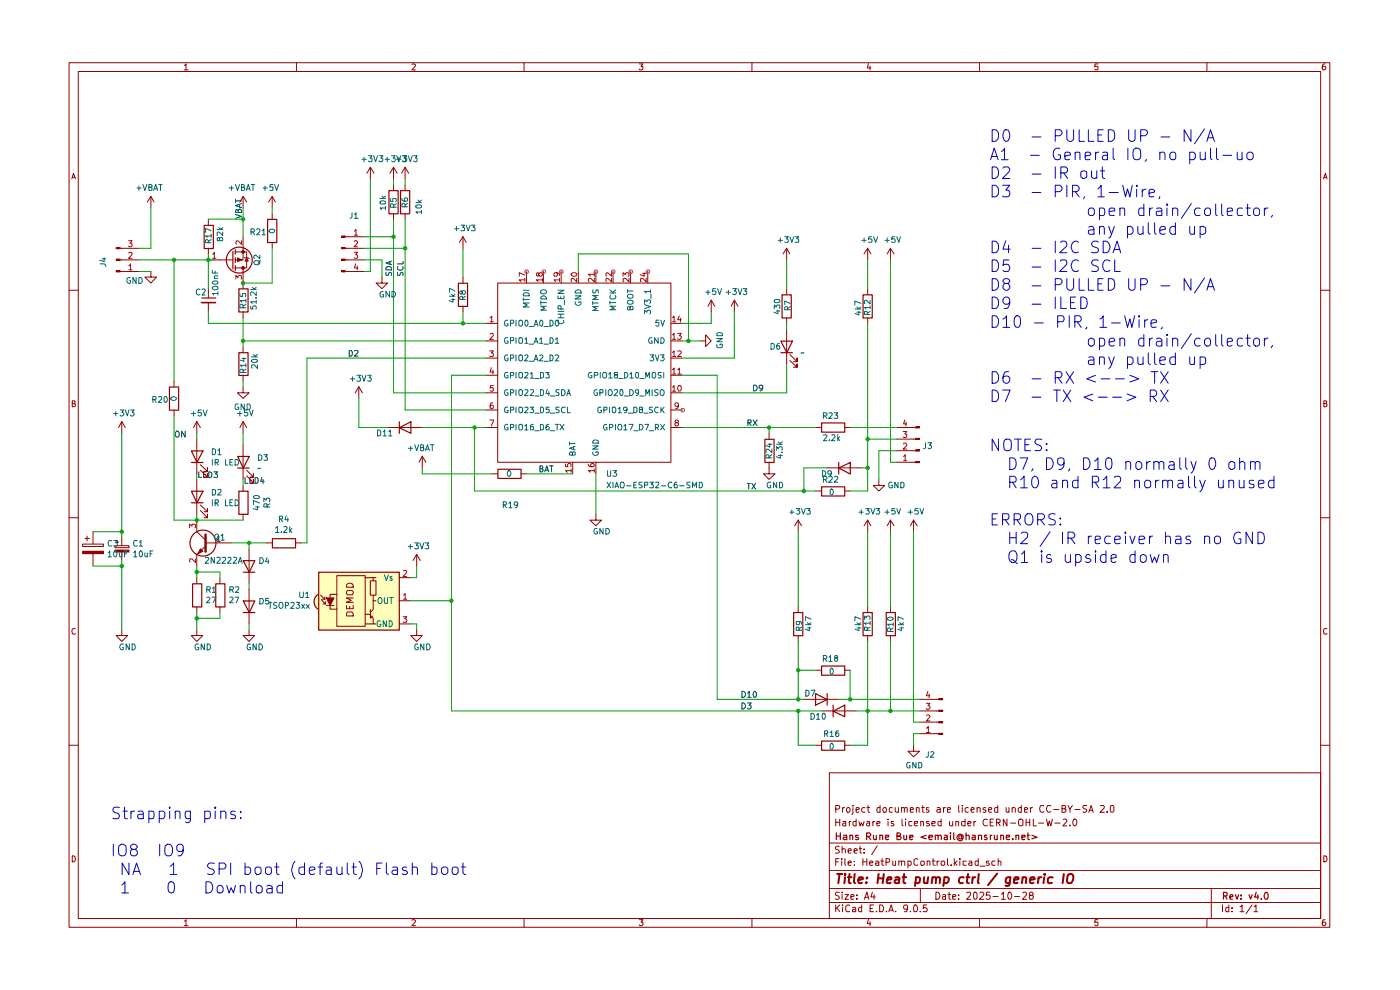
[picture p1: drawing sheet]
<svg xmlns="http://www.w3.org/2000/svg" width="297mm" height="210mm" viewBox="0 0 297 210" stroke-linecap="round" stroke-linejoin="round" font-family="sans-serif">
<g fill="none" stroke="#910000" stroke-width=".21">
<path d="M14.7 13.3h267.4v183.4h-267.4zM16.6 15.2h263.6v179.6h-263.6zM39.1 13.9l.4-.3v1.2M39.1 14.8h.8M62.9 13.3v1.9M87.4 13.6h.5l.2 .2-.7 1h.7M111.2 13.3v1.9M135.6 13.6h.8l-.4 .5h.3l.1 .1-.1 .5-.5 .1-.2-.1M159.5 13.3v1.9M184.2 13.5l-.2 .9h.7M184.6 14v.8M207.8 13.3v1.9"/>
<path d="M232.9 13.6h-.6l-.1 .6 .6-.1 .1 .6-.1 .1h-.4l-.2-.1M256 13.3v1.9M281.1 13.6h-.4l-.2 1 .3 .2h.2l.3-.2v-.4l-.2-.1h-.5l-.1 .1M15.2 37.9l.4-1.1 .4 1.1M15.3 37.6h.6M280.8 37.9l.4-1.1 .3 1.1M280.8 37.6h.6M14.7 61.6h1.9M280.2 61.6h1.9M15.3 85.6h.5l.1-.2v-.3l-.6-.1v1.3l.6-.1 .1-.3-.2-.3M280.8 85.6h.5l.1-.2v-.3l-.6-.1v1.3l.6-.1 .1-.3-.2-.3M14.7 109.8h1.9"/>
<path d="M280.2 109.8h1.9M16 133.4l-.2-.1a.65 .65 0 0 0-.6 .6 .65 .65 0 0 0 .6 .6l.2-.1M281.5 133.4l-.2-.1a.65 .65 0 0 0-.6 .6 .65 .65 0 0 0 .6 .6l.2-.1M14.7 158.1h1.9M280.2 158.1h1.9M175.9 163.9h104.3v30.9h-104.3zM175.9 178.8h104.3M177.3 171.6h.6a.45 .45 0 0 0 .1-.7h-.7v1.4M177.3 173.7v1.5M177.3 174.4h.8M178.1 179.6l-.5-.1-.3 .2v.4l.5 .2 .3 .4-.2 .2h-.7M178.1 173.7v1.5"/>
<path d="M178.7 179.5v1.4M178.7 171.3v1M178.8 174.3h.6v.9M179.2 171.3l-.5 .3M179.4 174.6h-.4l-.3 .2 .3 .4 .4-.1M179.7 171.5l.4-.2a.6 .6 0 0 1 0 1h-.3a.6 .6 0 0 1-.1-.8zM180.2 174.3v.9M180.5 174.3h-.2l-.1 .2M180.9 171.3v1.3l-.2 .1M180.9 170.9v.1M181.6 174.3h-.5l-.2 .6a.45 .45 0 0 0 .7 .2M181.6 171.8l.7-.2-.1-.2h-.6v.8h.6"/>
<path d="M181.6 173.7v1.5M182.2 174.3l.3 .9 .2-.7 .4 .7 .2-.9M182.5 179.5v1.3v.1h.3M183.5 171.4l-.4-.1-.3 .3 .2 .6h.5M183.9 174.3h.5l.1 .9M183.9 171.3h.6M184.2 170.9v1.2l.3 .2M184.5 174.6h-.5l-.2 .2 .2 .4 .5-.1M185.2 174.3v.9M185.6 174.3h-.3l-.1 .2M186 174.7l.7-.1-.1-.3h-.5l-.1 .1v.6l.2 .2 .4-.1M186.1 179.4l-1.2 1.9"/>
<path d="M186.7 171.4l-.4-.1-.3 .3 .1 .6h.6M186.7 170.9v1.4M187.4 171.5l.4-.2 .2 .3v.6l-.5 .1a.6 .6 0 0 1-.1-.8zM188.4 173.7v.1M188.4 174.3v.9M189.3 171.4l-.4-.1-.3 .3 .1 .6h.6M189.6 174.3h-.5v.3l.5 .2 .1 .2-.3 .2-.3-.1M189.9 171.3v.8a.37 .37 0 0 0 .3 .2 .37 .37 0 0 0 .4-.2M190.6 171.3v1M191.3 171.5l.1-.2 .4 .1 .1 .9M191.3 171.3v1M191.4 173.7v1.3l.2 .2"/>
<path d="M191.9 171.5l.1-.2 .5 .1v.9M192.1 173.7v.1M192.1 174.3v.9M193.1 171.8l.7-.2-.1-.2h-.6v.8h.6M193.5 174.3h-.7v.7l.2 .2 .5-.1M194 174.7l.7-.1v-.3h-.6l-.1 .1v.6l.2 .2 .5-.1M194.4 171.5l.3-.2 .3 .1v.9M194.4 171.3v1M195.3 174.3h.5l.1 .9M195.3 174.3v.9M195.5 171.3h.6M195.8 170.9v1.3l.3 .1"/>
<path d="M197 171.4h-.5v.3l.6 .3-.2 .3-.4-.1M197.1 174.3h-.5l-.1 .2 .6 .3 .1 .2-.3 .2-.4-.1M197.7 174.7l.7-.1v-.3h-.6l-.1 .1v.6l.3 .2 .4-.1M198.8 171.4h.6l.1 .9M199.5 171.6l-.5 .1-.3 .3 .3 .3 .5-.1M199.6 174.3h-.5l-.1 .2v.4l.2 .3 .4-.1M199.6 173.7v1.5M200.2 171.3v1M200.6 171.3l-.4 .1v.2M201 171.8l.7-.2-.1-.2h-.6v.8h.6M201.4 174.3v.7l.3 .2 .4-.2M202.1 174.3v.9"/>
<path d="M202.8 174.3h.5l.1 .9M202.8 174.3v.9M203.4 170.9v1.2l.1 .2M204.1 170.9v.1M204.1 171.3v1M204.7 174.3h-.6l-.1 .6a.52 .52 0 0 0 .7 .2M204.7 173.7v1.5M205.3 174.7l.7-.1-.1-.3h-.5l-.1 .1v.6l.2 .2 .4-.1M205.4 171.4l-.3-.1-.4 .3 .2 .6h.5M206 171.8l.7-.2-.2-.3-.4 .1-.1 .7 .2 .2 .4-.1M206.6 174.3v.9M207 174.3h-.2l-.2 .2"/>
<path d="M207.3 171.5l.1-.1a.36 .36 0 0 1 .5 .1v.8M207.3 171.3v1M209.1 171.4a.35 .35 0 0 0-.3-.1 .35 .35 0 0 0-.3 .3l.6 .3v.3h-.6M209.5 173.8a.67 .67 0 0 0-1 .6 .67 .67 0 0 0 .9 .7l.1-.1M209.7 171.8l.7-.2-.2-.3-.4 .1-.1 .7 .2 .2 .4-.1M210.1 174.4h.5M210.7 173.7h-.6v1.5h.6M211.4 174.5l.7-.1v-.6l-.7-.1v1.5M211.7 171.4l-.5-.1-.2 .2v.6l.2 .2 .5-.1M211.7 170.9v1.4M211.8 174.5l.4 .7M213.4 171.3l.1 .9 .4 .1 .1-.2"/>
<path d="M213.6 173.7v1.5l-.7-1.5v1.5M214 171.3v1M214.4 174.6h1.1M214.7 171.5l.1-.1a.36 .36 0 0 1 .6 .1v.8M214.7 171.3v1M216.2 173.8l.5-.1 .3 .2v1.1l-.3 .2-.5-.2-.1-.7zM216.7 171.4l-.5-.1a.6 .6 0 0 0 0 1l.5-.1M216.7 170.9v1.4M217.3 171.8l.7-.2-.1-.2h-.6v.8h.6M217.7 174.4h.7M217.7 173.7v1.5M218.4 173.7v1.5"/>
<path d="M218.6 171.3v1M219 171.3l-.4 .3M219.2 173.7v1.5h.7M220.3 174.6h1.1M221.4 171l-.6-.1a.75 .75 0 0 0-.3 .9 .75 .75 0 0 0 .9 .4v-.1M222 173.7l.3 1.5 .3-1 .3 1 .4-1.5M222.9 171l-.6-.1a.75 .75 0 0 0-.3 .9 .75 .75 0 0 0 .8 .4l.1-.1M223.5 171.7h1.1M223.8 174.6h1.1M225.3 171.5h.5l.3-.2-.1-.3-.7-.1v1.4h.6a.45 .45 0 0 0 .2-.7l-.3-.1M225.6 173.8l.5-.1a.36 .36 0 0 1 .1 .6l-.7 .9h.8M226.6 170.9l.4 .7 .5-.7"/>
<path d="M227 175v.2M227 171.6v.7M227.8 173.8l.1-.1a.73 .73 0 0 1 .6 .8 .73 .73 0 0 1-.6 .7l-.3-.6zM228 171.7h1.1M230.6 170.9h-.7l-.2 .2 .3 .4 .5 .2v.4l-.2 .2-.6-.1M231 172.3l.5-1.4 .4 1.4M231.1 171.9h.7M233.4 171l.7-.1 .2 .4-1 1h1M234.9 172.1v.2M235.6 171l.5-.1 .2 .2v.9l-.3 .3-.5-.3zM15.3 181.5a.64 .64 0 0 1 .7 .7 .64 .64 0 0 1-.7 .6zM39.1 195.4l.4-.3v1.3"/>
<path d="M39.1 196.4h.8M62.9 194.8v1.9M87.4 195.2l.5-.1 .2 .2-.7 1.1h.7M111.2 194.8v1.9M135.6 195.1h.8l-.4 .5h.3l.1 .2-.1 .5-.5 .1-.2-.2M159.5 194.8v1.9M175.9 191.4h104.3M175.9 188.5h104.3M175.9 184.7h104.3M177.3 192v1.4M177.3 182.8h.5M177.6 192.6l.5 .8"/>
<path d="M178 182.1h-.7v1.5M178.1 189.3l-.5-.1-.3 .2v.4l.5 .2 .3 .4-.3 .4-.6-.1M178.1 192l-.8 .8M178.6 182.1v.2M178.6 182.6v1M178.7 189.2v.2M178.7 180.2l.2-.2 .4 .2v.7M178.7 189.8v1M178.7 192v.1M178.7 192.5v.9M179.2 189.8h.8l-.8 1h.8M179.2 182.1v1.3l.2 .2"/>
<path d="M179.9 183.1l.7-.1-.2-.4-.5 .2v.6l.3 .2 .3-.1M179.9 180.5l.7-.1-.2-.4-.5 .2v.6l.1 .1h.5M180.3 192.1l-.5-.1-.4 .3 .1 .9 .2 .2 .6-.1M180.5 190.3l.7-.2-.1-.3h-.6v.9h.6M180.9 192.5h.4l.2 .2v.7h-.6v-.4l.6-.2M181.2 180.5l.7-.1-.1-.3-.4-.1-.2 .2 .1 .7h.5M181.3 183.5v.1M181.3 182.7v.1M181.8 190.6v.2M181.8 189.8v.2M182.3 180h.5M182.8 192v1.4h-.5l-.2-.7 .3-.2h.4"/>
<path d="M183.1 182.8h.8M183.1 182.1v1.5M183.3 180.9h.1M183.3 180.1v.1M183.4 190.8l.5-1.6 .4 1.6M183.5 190.3h.7M183.9 182.1v1.5M184.2 195l-.2 .9h.7M184.5 183.1l.7-.1-.2-.4h-.3l-.2 .2v.6l.2 .2 .4-.1M184.6 195.5v.9M184.6 192.7h.5M185.1 189.2l-.4 1.1h1"/>
<path d="M185.3 192h-.7v1.4h.7M185.4 189.8v1M185.8 182.7l.4-.1 .2 .2v.8M185.9 193.3v.1M186.4 183l-.6 .1v.4h.6M186.6 192a.81 .81 0 0 1 .9 .4 .81 .81 0 0 1-.3 1h-.6zM186.9 182.6h.6M187.1 182.1v1.3l.4 .2M188 182.9l.6-.1 .1-.5-.2-.2h-.5v1.5M188 193.3v.1M188.6 193.4l.5-1.4 .4 1.4M188.7 193.1h.7"/>
<path d="M189.4 182.6v.9h.6M190 193.3v.1M190 182.6v1M190.7 182.7h.6v.9M190.7 182.6v1M191.3 182.8l.2-.2 .4 .2v.8M192.5 192.6v.2a.52 .52 0 0 1-.8-.2l.2-.6h.4l.2 .1a1.27 1.27 0 0 1-.2 1.3h-.4M192.6 182.7l.4-.1 .3 .3-.1 .6h-.6M192.6 182.6v1.5M193.1 193.3v.1M194 192h.1a.87 .87 0 0 1 .3 1.4l-.5-.1-.1-.8zM194.7 182.3l-.4-.2-.4 .4 .1 .9 .3 .2 .4-.1"/>
<path d="M195.2 193.3v.1M195.2 188.5v2.9M195.4 182.7h.6l.1 .6-.2 .2a.36 .36 0 0 1-.6-.2zM196.6 192h-.7l-.1 .7 .6-.2 .3 .3-.1 .5h-.8M196.7 182.7h.6v.9M196.7 182.6v1M197.8 182.6h.6M198 182.1v1.3l.4 .2M198.5 189.2a.77 .77 0 0 1 .9 .8 .77 .77 0 0 1-.9 .8zM198.8 182.6v1M199.2 182.6l-.4 .3M199.7 182.7h.6v.8h-.6z"/>
<path d="M200 189.8h.6v1M200.6 190.1l-.7 .2 .3 .5 .4-.1M201 182.1v1.3l.3 .2M201.1 189.8h.6M201.3 189.2v1.5l.4 .1M201.8 183.5v.1M202.1 190.3l.7-.2-.1-.3h-.6v.9h.6M202.4 182.1v1.5M202.6 183.1l.4 .5M203 182.6l-.6 .5M203.4 190.6v.2M203.4 189.8v.2"/>
<path d="M203.6 182.1v.2M203.6 182.6v1M205 182.7h-.7v.8h.7M205.1 189.4l.6-.2 .2 .4-.1 .3-.7 .9h.8M205.6 182.7h.6v.9M206.2 183l-.6 .1-.1 .1 .2 .4 .5-.1M206.6 189.4l.3-.2 .4 .4v.8l-.4 .4a.99 .99 0 0 1-.3-1.4zM207.5 182.7l-.4-.1-.3 .3 .1 .6h.6M207.5 182.1v1.5M207.8 194.8v1.9M207.9 189.4l.1-.2h.4l.3 .5-.9 1.1h.9M207.9 183.7h1.1"/>
<path d="M209.8 182.7l-.3-.1-.3 .3 .1 .2h.5l.1 .3-.3 .2-.4-.1M210 189.2h-.7l-.1 .8 .6-.2 .3 .3-.1 .5-.2 .2-.6-.2M210.7 190.2h1.1M211.1 182.7l-.4-.1-.3 .3 .1 .6h.6M211.8 182.7l.3-.1 .2 .2v.8M211.8 182.1v1.5M212.4 189.7l.5-.5v1.6M212.4 190.8h.9M214 189.3l.1-.1a.82 .82 0 0 1 .6 .8 .82 .82 0 0 1-.6 .8 1.1 1.1 0 0 1-.1-1.5zM215.2 190.2h1.1M217 189.4l.2-.2h.3l.3 .5-.9 1.1h.9M218.6 189.9l-.2-.3a.43 .43 0 0 1 .4-.4 .43 .43 0 0 1 .4 .5l-.3 .2a.43 .43 0 0 0-.5 .4 .43 .43 0 0 0 .3 .5 .43 .43 0 0 0 .5-.4l-.1-.4-.2-.1"/>
<path d="M232.9 195.1h-.6l-.1 .6 .6-.1 .1 .6-.1 .2h-.4l-.2-.2M256 194.8v1.9M257 188.5v6.3M259.3 192v1.4M260.7 192v1.4h-.6v-.9h.6M261.4 193.3v.1M261.4 192.5v.2M263.1 192.4l.3-.2 .1-.2v1.4M263.1 193.4h.8M265.6 192l-1.3 1.8M266 192.4l.5-.4v1.4M266 193.4h.8"/>
<path d="M280.8 181.5a.64 .64 0 0 1 .7 .7 .64 .64 0 0 1-.7 .6zM281.1 195.1l-.4 .1-.2 .9 .3 .3h.2l.3-.3v-.3l-.2-.2h-.5l-.1 .2"/>
</g>
<g fill="none" stroke="#910000" stroke-width=".25">
<path d="M177.4 176.7v1.4M177.4 177.3h.9M178.3 176.7v1.4M178.9 177.2h.6l.1 .9M179.6 177.5l-.7 .1v.2l.2 .3 .5-.1M180.3 177.3l.5-.1 .1 .9M180.3 177.2v.9M182.1 177.2h-.5l-.1 .2 .1 .2 .5 .1 .1 .2-.3 .2-.4-.1M183.9 177.4h.6l.2-.2v-.3l-.2-.2h-.6v1.4M184.2 177.4l.5 .7M185.3 177.2v.7l.3 .2 .3-.2M185.9 177.2v.9"/>
<path d="M186.7 177.3l.5-.1v.9M186.7 177.2v.9M187.8 177.6l.7-.1v-.3h-.6l-.1 .1v.6l.3 .2 .4-.1M190.3 177.3h.6l.2-.4-.4-.2h-.4v1.4h.5l.3-.2v-.3l-.4-.3M191.7 177.2v.7l.2 .2 .4-.2M192.3 177.2v.9M193 177.6l.7-.1-.1-.3h-.6v.8h.6M196.5 177.2l-1.1 .4 1.1 .3M197.1 177.6l.7-.1-.1-.3h-.5l-.1 .1 .1 .7h.5M198.4 177.3l.5-.1 .1 .9M198.4 177.2v.9M199 177.3l.1-.1h.5l.1 .9"/>
<path d="M200.4 177.2h.5l.1 .9M201 177.5l-.6 .1-.1 .2 .2 .3 .5-.1M201.6 176.7v.1M201.6 177.2v.9M202.3 176.7v1.2l.3 .2M204 177.4l-.2-.1-.4 .1 .1 .5h.5M204 177.3l.1 .6 .2-.2v-.4l-.5-.4-.4 .1-.4 .6 .1 .3 .3 .4 .4 .1 .4-.3M204.9 177.3l.6-.1 .1 .9M204.9 176.7v1.4M206.3 177.2h.5l.1 .9M206.9 177.5l-.6 .1-.1 .2 .2 .3 .5-.1M207.6 177.3l.6-.1v.9"/>
<path d="M207.6 177.2v.9M209.3 177.2h-.4l-.1 .2 .1 .2h.4l.1 .3-.1 .2-.5-.1M210.1 177.2v.9M210.4 177.2h-.2l-.1 .2M211 177.2v.7l.2 .2 .3-.2M211.5 177.2v.9M212.3 177.3l.5-.1 .1 .9M212.3 177.2v.9M213.5 177.6l.7-.1v-.3h-.6l-.1 .1v.6l.2 .2 .5-.1M214.8 177.9v.2M215.5 177.3l.5-.1 .1 .9M215.5 177.2v.9"/>
<path d="M216.8 177.6l.7-.1-.1-.3h-.6v.8h.6M217.9 177.2h.5M218.1 176.7v1.2l.3 .2M218.9 177.2l1.1 .4-1.1 .3M259.6 190h.6l.1-.5-.2-.2h-.5v1.4M259.9 190l.4 .7M260.9 190.3l.7-.2-.2-.3-.4 .1-.1 .7 .1 .1h.5M262.1 189.8l.3 .9 .4-.9M263.3 190.6v.1M263.3 189.9v.1M265 189.8l.3 .9 .3-.9M266.5 189.3l-.3 1h.8"/>
<path d="M266.8 189.8v.9M267.6 190.6v.1M268.4 189.5l.1-.2a.89 .89 0 0 1 .4 1.4h-.5l-.1-.2-.1-.6z"/>
</g>
<g fill="none" stroke="#910000" stroke-width=".42">
<path d="M177.6 185.4h1.1M178.1 185.4l-.3 1.9M179.3 185.4v.2M179.3 186.1l-.2 1.2M179.9 186.1h.7M180.2 185.4l-.2 1.6 .1 .3h.4M181.3 185.4l-.2 1.6 .3 .3M182.1 186.7l.9-.2v-.3a.6 .6 0 0 0-.8 .1v1h.6M183.8 187.2v.1M183.9 186.2h.1l-.1 .1v-.1v.1M186.3 186.3h1.1M186.4 185.4l-.3 1.9"/>
<path d="M187.5 185.4l-.3 1.9M188.2 186.7l.9-.2v-.3h-.8l-.2 .8 .2 .3h.6M190 186.2h.7l-.1 1.1M190.8 186.5l-.7 .1-.3 .2 .1 .5h.1h.7M191.5 186.1h.7M191.8 185.4l-.2 1.6 .1 .3h.4M194.3 186.2a.6 .6 0 0 1 .9 .2l-.3 .9h-.7M194.4 186.1l-.3 1.8M196.1 186.1v1.2h.4l.2-.1M196.9 186.1l-.2 1.2M197.8 186.2l.3-.1 .4 .1v1.1M197.8 186.1l-.1 1.2"/>
<path d="M198.6 186.3a.47 .47 0 0 1 .4-.2 .47 .47 0 0 1 .4 .2v1M200.4 186.2l.6-.1 .2 .1a.87 .87 0 0 1-.2 1.1h-.7M200.4 186.1l-.3 1.8M204.4 186.2h-.7l-.3 .7 .4 .4h.5M205 186.1h.7M205.4 185.4l-.3 1.6 .1 .3h.3M206.4 186.1l-.2 1.2M206.9 186.1l-.6 .3M207.6 185.4l-.1 1.6v.3h.1M211.5 185.3l-1.9 2.5M214.3 186.1l-.1 1.5a.53 .53 0 0 1-.9 .2M214.3 186.2a.65 .65 0 0 0-.9 .2v.8a.64 .64 0 0 0 .9 .1"/>
<path d="M215.1 186.7l.9-.2v-.3l-.6-.1-.2 .2-.1 1h.8M217 186.2l.2-.1 .4 .1v1.1M217 186.1l-.2 1.2M218.5 186.7l1-.2-.1-.3a.6 .6 0 0 0-.8 .1v1h.6M220.3 186.1l-.1 1.2M220.9 186.1h-.2l-.4 .3M221.5 186.1l-.1 1.2M221.6 185.4v.2M223.3 186.2a.72 .72 0 0 0-1 .2l.1 .9h.7M225.7 185.4l-.3 1.9M226.5 185.6a.7 .7 0 0 1 1.1 0 1.13 1.13 0 0 1-.9 1.7h-.2a1.87 1.87 0 0 1 0-1.7z"/>
</g>
<g fill="#ffb">
<path d="M67.1 126.3l.3-.2 1.1 1.5-1.1 1.5a1.91 1.91 0 0 1-.3-2.8z"/>
<path d="M67.6 121.3h17.1v12.3h-17.1z"/>
</g>
<g fill="none" stroke="#910000" stroke-width=".21">
<path d="M25.8 133.6v1.2h1.3l-1.3 1.3-1.2-1.3h1.2M41.7 133.6v1.2h1.3l-1.3 1.3-1.1-1.3h1.1M41.7 122.5v1.3M41.7 128.7v1.2M46.7 122.5v1.3M46.7 128.7v1.2M52.8 133.6v1.2h1.2l-1.2 1.3-1.2-1.3h1.2M52.8 125v7.3M68 126.3l.9 .8M68.2 127.2l.8 .9M68.4 127.1h.5M68.5 128.1h.5"/>
<path d="M68.9 126.6v.5M69 127.6v.5M77.5 122.5h1.7M77.5 132.3h1.7M88.4 133.6v1.2h1.2l-1.2 1.3-1.3-1.3h1.3"/>
</g>
<path d="M40.9 123.8h1.9v4.9h-1.9zM45.8 123.8h1.9v4.9h-1.9zM51.6 127.5h2.5l-1.2 2.4zM51.6 129.9h2.5M67.4 126.1a1.91 1.91 0 0 0 0 3.1" fill="none" stroke="#910000" stroke-width=".25"/>
<path d="M69.3 126.8h1.6l-.9 1.7z" fill="#910000"/>
<g fill="none" stroke="#910000" stroke-width=".21">
<path d="M81 58.8v1.2h1.2l-1.2 1.2-1.2-1.2h1.2M69.3 126.8h1.6l-.9 1.7zM69.3 128.5h1.6M71.5 122.1h6v10.8h-6zM71.5 126.1h-1.5v3.1h1.5M73.5 128.5v.6h1.4v-.6M73.6 125.4l.4-.2 .8 .1 .1 .5-.1 .4h-1.1l-.2-.4zM73.7 129.9h1.1l.1 .8h-1.4zM73.7 123.9l.4-.2a.72 .72 0 0 1 .8 .9h-1.4zM74.2 128.6v.5M74.9 126.8h-1.4l1 .6-1 .4h1.4M77.5 130.3h1.1"/>
<path d="M78.6 123.2h1.2v3.1h-1.2zM78.6 130.6l.6 .6v1.1h.6M78.6 129.3v1.9M78.9 130.7v.2h-.2M79.2 126.3v1.1M79.8 127.4h-.6v1.9l-.6 .6M79.8 122.5h-.6v.7M84.7 122.5h2.4M84.7 127.4h2.4M84.7 132.3h2.4"/>
</g>
<path d="M67.6 121.4h17.1v12.3h-17.1z" fill="none" stroke="#910000" stroke-width=".25"/>
<path d="M85.5 130.8h.8l-.4 .4 .4 .3-.1 .5-.7-.1M85.6 121.1l.4-.1 .3 .3-.8 1h.8M85.6 126.3l.3-.4v1.2M85.6 127.1h.7" fill="none" stroke="#b90000" stroke-width=".21"/>
<path d="M80.4 126.8h.4a.86 .86 0 0 1 0 1.2 .46 .46 0 0 1-.6-.4zM80.7 131.8l-.3-.1-.4 .3v.6l.2 .3h.3l.3-.1v-.4h-.3M81.5 121.9l.5 1.2 .4-1.2M81.5 126.8v1l.3 .2 .4-.1v-1.1M82 131.7v1.2l-.7-1.2v1.2M82.6 131.7a.64 .64 0 0 1 .6 .6 .64 .64 0 0 1-.6 .6zM82.6 126.8h.8M83 126.8v1.2M83.1 122.4l-.2-.1-.2 .2 .5 .4-.1 .2-.4-.1" fill="none" stroke="#006665" stroke-width=".21"/>
<path d="M72.5 50.1h.7v.2h-.7z" fill="#910000"/>
<path d="M72.5 50.1h.7v.2h-.7z" fill="none" stroke="#910000" stroke-width=".21"/>
<path d="M72.5 52.5h.7v.3h-.7z" fill="#910000"/>
<path d="M72.5 52.5h.7v.3h-.7z" fill="none" stroke="#910000" stroke-width=".21"/>
<path d="M72.5 55h.7v.2h-.7z" fill="#910000"/>
<path d="M72.5 55h.7v.2h-.7z" fill="none" stroke="#910000" stroke-width=".21"/>
<path d="M72.5 57.4h.7v.3h-.7z" fill="#910000"/>
<g fill="none" stroke="#910000" stroke-width=".21">
<path d="M78.6 35.5l-.8 1.3M78.6 35.5l.7 1.3M78.6 35.5v2.4M83.5 35.5l-.8 1.3M83.5 35.5l.7 1.3M83.5 35.5v2.4M83.5 39.2v1.2M85.9 35.5l-.7 1.3M85.9 35.5l.8 1.3M85.9 35.5v2.4M85.9 39.2v1.2M32 57.6v1.2h1.2l-1.2 1.2-1.3-1.2h1.3"/>
<path d="M72.5 57.4h.7v.3h-.7zM73.2 50.2h4.1M73.2 52.7h4.1M73.2 55.1h4.1M73.2 57.6h4.1M83.5 45.3v1.2M85.9 45.3v1.2M98.2 50.2v2.5M98.2 58.8v1.2M98.2 50.2l-.7 1.2M98.2 50.2l.7 1.2M111.7 57.6v2.4"/>
<path d="M115.3 57.6v2.4M119 57.6v2.4M122.7 57.6v2.4M126.4 57.6v2.4M130.1 57.6v2.4M133.8 57.6v2.4M137.4 57.6v2.4M44.2 61.2v2M44.2 64.2v1.9M51.6 60v1.2M51.6 66.1v1.3M98.2 65v1.1"/>
<path d="M103.1 68.6h2.5M103.1 72.3h2.5M103.1 76h2.5M103.1 79.6h2.5M105.6 60h36.7v38.1h-36.7zM142.3 68.6h2.5M142.3 72.3h2.5M142.3 76h2.5M142.3 79.6h2.5M148.5 72.3h1.2v-1.3l1.2 1.3-1.2 1.2v-1.2M150.9 63.7l-.7 1.3M150.9 63.7l.7 1.3"/>
<path d="M150.9 63.7v2.4M103.1 83.3h2.5M103.1 87h2.5M103.1 90.7h2.5M121.5 98.1v2.4M126.4 98.1v2.4M142.3 83.3h2.5M142.3 87h2.5M142.3 90.7h2.5"/>
</g>
<g fill="none" stroke="#b90000" stroke-width=".21">
<path d="M75.1 53.5h.8l-.5 .5 .4 .1v.6h-.7M75.2 49l.3-.3v1.2M75.2 51.2l.4-.1 .3 .4-.8 .8h.8M75.2 49.9h.7M75.4 56l-.2 .8h.8M75.8 56.4v.8M111.3 59.4h-1.1l.3 .3M111.3 58.3l-1.1-.5v.8M111.3 59v.7M114.3 58.1l.3-.3h.2l.3 .3v.2l-.3 .3h-.2l-.5-.8-.2 .1v.6l.2 .1 .2-.3M115.1 59.4h-1.3l.3 .3M115.1 59v.7"/>
<path d="M118 57.8l.3 .3v.2l-.3 .3h-.3l-.2-.2v-.4a.94 .94 0 0 1 1.1 0l.1 .4M118.7 59.4h-1.2l.4 .3M118.7 59v.7M121.2 58l.5-.2 .6 .2a.56 .56 0 0 1-.5 .7 .56 .56 0 0 1-.6-.7zM122.3 59v.8l-.8-.8-.3 .3v.4M126.1 59v.8l-.9-.8-.4 .3 .2 .4M126.1 58.2h-1.3l.4 .4M126.1 57.8v.8M129.7 59v.8l-.8-.8-.4 .3 .1 .4M129.7 57.8v.8l-.8-.8-.4 .3 .1 .5M132.2 58.6v-.8l.5 .5 .1-.4 .4-.1 .2 .3v.3l-.1 .2M133.4 59v.8l-.9-.8-.3 .3 .1 .4"/>
<path d="M136.3 58h.8M136.7 57.8v.8l-.9-.3M137.1 59v.8l-.9-.8-.3 .1 .1 .6M103.9 74.4h.8l-.5 .5 .5 .1v.5h-.8M104 67.4l.3-.3v1.2M104 70.9l.1-.2h.4l.2 .2v.3l-.8 .8h.8M104 68.3h.7M104.2 78l-.2 .9h.7M104.6 78.5v.8M142.7 67.4l.3-.3v1.2M142.7 71l.3-.3v1.3M142.7 74.8l.3-.4v1.2"/>
<path d="M142.7 78.4l.3-.3v1.2M142.7 68.3h.6M142.7 72h.6M142.7 75.6h.6M142.7 79.3h.6M143.8 70.7h.7l-.4 .5 .4 .2v.3l-.2 .3h-.4l-.1-.2M143.8 74.5l.6-.1 .1 .2-.1 .3-.6 .7h.7M143.8 78.4h.1l.2-.3v1.2M143.8 79.3h.7M144.1 67l-.3 .8h.7M144.4 67.5v.8M103.9 89.1h.8l-.5 1.3"/>
<path d="M104.6 85.4l-.5 .1-.1 1 .1 .1 .6-.1-.1-.6h-.5l-.1 .2M104.7 81.8h-.6l-.1 .5h.7v.6h-.7M120 98.4v.6h.5l-.1-.4 .3-.3 .4 .1v.6M121.2 99.8h-1.2l.3 .4M121.2 99.5v.7M124.8 98.5l.1 .3 .2 .2h.9a.42 .42 0 0 0-.1-.6 .42 .42 0 0 0-.5 0l-.1 .4 .3 .2M126.1 99.8h-1.3l.4 .4M126.1 99.5v.7M142.7 82.1l.3-.3v1.2M142.7 83h.6M143.4 89.7l-.2-.4 .2-.2h.3l.2 .3-.7 .4v.3l.2 .3 .5-.1v-.2v-.3l-.2-.1M143.9 81.8l.5 .1a.66 .66 0 0 1-.3 1.1 .84 .84 0 0 1-.2-1.2z"/>
<path d="M143.9 85.9v.2a.42 .42 0 0 1-.6 0 .42 .42 0 0 1 0-.6l.4-.1 .2 .3-.1 .8-.5 .1"/>
</g>
<path d="M81.9 57.8l.1 .6h.3l.4-.6 .4 .2-.1 .4M81.9 56.7l.2-.1h.7l.3 .3v.3h-1.2zM82.7 55.5v.6M83.1 55.4l-1.2 .4 1.2 .3M84.3 57.8l.1 .6h.4l.4-.6 .3 .2-.1 .4M84.4 56.6l-.1 .5a.61 .61 0 0 0 .8 .2 .61 .61 0 0 0 .3-.7M85.5 55.5v.5h-1.2" fill="none" stroke="#0f0f0f" stroke-width=".21"/>
<path d="M82.5 40.4h2v5h-2zM85 40.4h1.9v5h-1.9zM42.8 63.2h3M50.7 61.3h1.9v4.9h-1.9zM97.2 60.1h2v4.9h-2z" fill="none" stroke="#910000" stroke-width=".25"/>
<g fill="none" stroke="#006665" stroke-width=".21">
<path d="M107.7 68l-.1-.1a.64 .64 0 0 0-.6 .6 .64 .64 0 0 0 .5 .7l.3-.2v-.3h-.3M107.7 71.6a.66 .66 0 0 0-.7 .5 .66 .66 0 0 0 .3 .7l.5-.1v-.4h-.3M107.7 75.4l-.1-.1a.64 .64 0 0 0-.6 .6 .64 .64 0 0 0 .5 .7l.3-.2v-.4h-.3M107.7 79h-.4a.61 .61 0 0 0-.3 .8 .61 .61 0 0 0 .8 .3v-.4h-.3M108.3 68.6h.5l.2-.2v-.3l-.2-.2h-.5v1.3M108.3 72.2h.6l.1-.5-.7-.1v1.2M108.3 76h.5l.2-.2v-.3l-.2-.2h-.5v1.3M108.3 79.6h.6l.1-.5-.7-.1v1.2M109.5 67.9v1.3M109.5 71.6v1.2M109.5 75.3v1.3M109.5 79v1.2"/>
<path d="M110.1 68.1l.2-.2 .5 .2v.9l-.2 .2-.5-.2zM110.1 71.8l.1-.2h.5l.1 .2v.9l-.1 .1h-.5l-.1-.1zM110.1 75.5l.2-.2 .5 .2v.9l-.2 .2-.5-.2zM110.1 79.2l.1-.2h.5l.1 .2v.8l-.2 .2-.5-.2zM111 63.2v.7M111 63.5h1.3M111 61.6h1.3M111.2 62.2h.9l.2 .6h-1.3zM111.3 72l.4-.4v1.2M111.3 75.5l.5-.2 .2 .3-.7 1h.7M111.3 79.1l.6-.1 .1 .3-.7 .9h.7M111.3 72.8h.7"/>
<path d="M111.4 68.1l.2-.2a.68 .68 0 0 1 .4 .7 .68 .68 0 0 1-.4 .6l-.3-.5zM112.3 64.3h-1.3l.8 .4-.8 .4h1.3M112.3 69.3h.9M112.3 73h.9M112.3 76.6h.9M112.5 79.3l.4-.3v1.2M113.3 69.2l.4-1.3 .4 1.3M113.3 72.8l.4-1.2 .4 1.2M113.3 76.6l.4-1.3 .4 1.3M113.5 68.8h.6M113.5 72.5h.6M113.5 76.2h.6"/>
<path d="M114.5 72l.3-.4v1.2M114.5 75.5l.1-.2h.4l.2 .2v.3l-.8 .8h.8M114.5 72.8h.7M114.6 68.1l.3-.2 .3 .3v.7l-.3 .3a.72 .72 0 0 1-.3-1.1zM114.6 79h.6l.1 .3v.6l-.3 .3h-.4zM114.7 63a.66 .66 0 0 1 .8-.2 .66 .66 0 0 1 .4 .6h-1.2zM114.7 63.9v.7M114.7 64.2h1.2M115.4 69.3h.9M115.4 73h.9M115.4 76.6h.9M115.7 79h.8l-.4 .4 .4 .2v.5h-.8"/>
<path d="M115.9 65h-1.2l.9 .4-.9 .4h1.2M116.7 67.9a.64 .64 0 0 1 .7 .7 .64 .64 0 0 1-.7 .6zM116.7 71.6a.66 .66 0 0 1 .6 .5 .66 .66 0 0 1-.2 .7h-.4zM116.7 75.3a.64 .64 0 0 1 .7 .6 .64 .64 0 0 1-.7 .7zM117.8 72l.4-.4v1.2M117.8 75.5l.1-.2h.4l.2 .2-.7 1.1h.7M117.8 72.8h.7M117.9 68a.61 .61 0 0 1 .7 .5 .61 .61 0 0 1-.4 .7 .71 .71 0 0 1-.3-1.2zM118.4 62.8v.5h1.2v-.5M118.4 61.6h1.2l-1.2 .6h1.2M118.4 67.4h1.2M118.4 66.6h1.2"/>
<path d="M118.4 66.1h1.2M118.5 67.9a.57 .57 0 0 0 .4 .8 .57 .57 0 0 0 .7-.7l-.1-.1M119 62.9v.4M119 66.6v.8M119 65.5v-.5l-.2-.2-.3 .1-.1 .6h1.2M119.7 63.7v.9M122 62.8h1.3l-1.3 .6h1.3M122.1 64a.58 .58 0 0 0 .5 .8 .58 .58 0 0 0 .6-.8h-.4v.2M122.1 61.7a.66 .66 0 0 1 .7-.2 .66 .66 0 0 1 .5 .7h-1.3zM125.5 79h-.4a.61 .61 0 0 0-.3 .8 .61 .61 0 0 0 .8 .3v-.4h-.3M125.7 63.9v.7M125.7 64.3h1.2"/>
<path d="M125.8 61.5v.7h.4l.4-.7 .3 .1v.6M126.1 79.6h.6l.1-.4-.1-.2h-.6v1.2M126.9 65h-1.2l.9 .5-.9 .4h1.2M126.9 62.7h-1.2l.9 .4-.9 .4h1.2M127.3 79v1.2M128 79h.5a.77 .77 0 0 1-.1 1.2l-.4-.1a.87 .87 0 0 1 0-1.1zM129.1 79.3l.4-.3v1.2M129.4 64.2h1.2M129.4 63.9v.6M129.4 62.2h1.2M129.4 61.5l.7 .7M129.5 62.7l-.1 .4 .3 .3h.6l.3-.1v-.4l-.1-.2"/>
<path d="M130.6 79.5l-.3-.2 .1-.3 .6 .1a.47 .47 0 0 1-.6 .5 .36 .36 0 0 0 .2 .6l.4-.1v-.5l-.2-.1M130.6 65h-1.2l.9 .4-.9 .3h1.2M130.6 61.5l-.6 .5M132.5 79h.4a.66 .66 0 0 1 .3 .8 .66 .66 0 0 1-.7 .4zM133.1 62.7a.86 .86 0 0 1 1.2-.1v.5l-.8 .2a.46 .46 0 0 1-.4-.6zM133.1 61.4v.7M133.1 61.7h1.2M133.2 63.9l.3-.2 .6 .1 .2 .1v.5l-.4 .1-.6-.1-.2-.2zM133.6 79.3l.3-.3v1.2M133.7 65.3l.2-.3 .4 .1v.6h-1.2l.1-.6h.4l.1 .6M135 79h.3l.2 .2v.7l-.4 .3a.84 .84 0 0 1-.1-1.2zM136.7 66.6v-.8l.5 .4 .1-.3h.6l.1 .5-.2 .2"/>
<path d="M136.7 64.6l1.3 .4-1.3 .5M136.7 64.4v-.8l.5 .4 .3-.4 .4 .1 .1 .5-.2 .2M137.9 75.3h.8l-.4 .5 .4 .2v.3l-.3 .3h-.3l-.2-.2M138 61.8h-1.3l.4 .4M138 61.5v.7M138.1 62.4v.9M138.4 71.6h-.6l-.2 .5 .2 .7h.6v-.5h-.3M138.4 79.2l.1-.2h.4a.86 .86 0 0 1 0 1.2l-.5-.2zM139 75.3l.5 1.3 .3-1.3M139.6 71.6v1.2l-.7-1.2v1.2M139.8 67.9h-.6l-.1 .6 .6-.1 .1 .6-.2 .2h-.3l-.2-.2M140.1 75.3h.8l-.4 .5 .4 .2v.3l-.3 .3h-.3l-.2-.2"/>
<path d="M140.2 67.9l.4 1.3 .4-1.3M140.2 71.6a.66 .66 0 0 1 .7 .5 .66 .66 0 0 1-.3 .7h-.4zM140.3 79l-.7 .1v.3l.7 .5-.3 .3-.4-.1M140.8 79v1.2M107.7 82.7l-.1-.1a.6 .6 0 0 0-.6 .7 .6 .6 0 0 0 .7 .5l.1-.5h-.3M107.7 86.4h-.4a.61 .61 0 0 0-.3 .8 .61 .61 0 0 0 .8 .3v-.4h-.3M107.7 90.1l-.1-.1a.66 .66 0 0 0-.6 .5 .66 .66 0 0 0 .3 .7l.5-.1v-.4h-.3M108.3 83.3h.5l.2-.1v-.5l-.7-.1v1.3M108.3 87l.7-.1v-.4l-.7-.1v1.2M108.3 90.7h.5l.2-.2v-.4l-.7-.1v1.2M109.5 82.6v1.3M109.5 86.4v1.2"/>
<path d="M109.5 90v1.2M110.1 82.8l.2-.2 .5 .2v.9l-.2 .2h-.3l-.2-.2zM110.1 86.5l.1-.1h.5l.1 .1v.9l-.2 .2-.5-.2zM110.1 90.2l.2-.2 .5 .2v.8l-.1 .2h-.5l-.1-.2zM111.3 82.7l.5-.1 .2 .4-.7 .9h.7M111.3 86.5l.6-.1 .1 .3-.7 .9h.7M111.3 90.4l.4-.4v1.2M111.3 91.2h.7M112.4 86.4h.8l-.4 .4 .3 .1v.6h-.7M112.5 82.7l.5-.1 .2 .4-.8 .9h.8M112.5 80.2h.7M113.1 90l-.6 .3v.8l.6 .1v-.7l-.4-.1-.2 .3"/>
<path d="M113.5 80.3h.9M113.5 84h.9M113.5 87.6h.9M113.5 91.4h.9M114.6 82.6h.4l.3 .4v.6l-.3 .3h-.4zM114.6 86.4h.6l.1 .2v.7l-.3 .3h-.4zM114.6 90h.4l.3 .3v.6l-.1 .3h-.6zM116.1 82.6l-.3 .9h.8M116.4 90l-.4 .1-.2 .9 .1 .2 .6-.1-.1-.6-.3-.1-.3 .3M116.4 83.1v.8M116.5 86.4h-.6l-.1 .5h.7v.6h-.7M116.8 84h.9"/>
<path d="M116.8 87.6h.9M116.8 91.4h.9M117.8 90h.7M118.2 90v1.2M118.6 82.7h-.7v.5l.6 .1 .1 .2-.1 .3h-.6M118.6 86.4l-.7 .1v.3l.7 .4-.2 .4-.5-.1M118.8 90l.8 1.2M119.1 82.6a.65 .65 0 0 1 .8 .7 .65 .65 0 0 1-.8 .6zM119.6 90l-.8 1.2M119.9 86.5l-.6-.1-.2 .2v.7a.52 .52 0 0 0 .8 .2M120.2 83.9l.5-1.3 .3 1.3M120.3 83.5h.6"/>
<path d="M120.4 86.4v1.2h.6M120.8 93.7v.7M120.8 94.1h1.2M121.4 96.1l.1-.2h.5v.6h-1.2l.1-.6h.4l.1 .6M121.7 94.8v.5M122 94.7l-1.2 .4 1.2 .3M125.7 94.6h1.2l-1.2 .7h1.2M125.8 95.9a.61 .61 0 0 0 .3 .7 .61 .61 0 0 0 .8-.2v-.5h-.5v.1M125.9 93.4h.9l.1 .2v.4h-1.2zM126.7 82.7l-.1-.1a.6 .6 0 0 0-.6 .7 .6 .6 0 0 0 .7 .5l.1-.5h-.3M127.3 83.3h.5l.1-.1v-.5l-.6-.1v1.3M127.5 86.4h-.5l-.2 .2v.7a.52 .52 0 0 0 .8 .2v-.4h-.3"/>
<path d="M128.1 87l.6-.1v-.5h-.6v1.2M128.5 82.6v1.3M128.7 90.1a.59 .59 0 0 0-.7 .4 .59 .59 0 0 0 .3 .7l.5-.1v-.4h-.3M129.1 80.2h.8M129.3 82.6l.5 .2a.79 .79 0 0 1-.3 1.1h-.2a.86 .86 0 0 1 0-1.3zM129.3 90.7h.5l.3-.3-.1-.3-.7-.1v1.2M129.3 86.4v1.2M129.9 86.5l.2-.1h.4a.86 .86 0 0 1-.1 1.2l-.5-.2zM130.3 82.7h.7v.5l-.8 .7h.8M130.6 90v1.2M131.2 86.7l.3-.3v1.2M131.2 87.6h.6"/>
<path d="M131.2 80.3h1M131.3 90a.46 .46 0 0 1 .6 .4l-.2 .8h-.5a.86 .86 0 0 1 .1-1.2zM131.6 82.7l.3-.1a.78 .78 0 0 1-.2 1.3l-.2-.5zM132.3 90.4l.4-.4v1.2M132.3 91.2h.7M132.4 84h1M133 86.9l-.2 .2h-.4l-.1-.2v-.4l.1-.1h.4a.94 .94 0 0 1 0 1.1l-.4 .1M133.3 87.6h.9M133.4 90h.9l-.5 1.2M133.6 82.6a.65 .65 0 0 1 .8 .7 .65 .65 0 0 1-.8 .6zM133.6 80.2h.8M134.5 86.4h.5l.1 .2v.7l-.4 .3h-.2z"/>
<path d="M134.5 91.4h.9M135.5 83.2v.1a.42 .42 0 0 1-.6 0 .42 .42 0 0 1 0-.6h.6v.9l-.2 .2-.3 .1M135.6 90a.66 .66 0 0 1 .8 .4 .66 .66 0 0 1-.3 .8h-.5zM135.7 80.3h1M135.7 84h1M135.9 86.9l-.3-.2v-.2l.6-.1v.4l-.6 .2 .1 .5a.36 .36 0 0 0 .6-.2l-.1-.4h-.1M136.6 87.6h.9M136.8 90h.8l-.5 1.2M137 80.2v-1.2l.3 .9 .5-.9v1.2M137 83.9v-1.3l.3 .9 .5-.9v1.3M137.8 91.4h.9M138.4 82.6v1.3"/>
<path d="M138.4 86.4l-.6 .1v.3l.6 .4-.2 .4-.4-.1M139 90.7l.6-.1v-.5l-.6-.1v1.2M139.3 90.7l.4 .5M139.6 82.7h-.7v.5l.6 .1 .1 .4-.2 .2-.5-.1M139.6 86.5l-.5-.1a.61 .61 0 0 0-.2 .7 .61 .61 0 0 0 .7 .4M140.1 82.8l.3-.2 .3 .1a.8 .8 0 0 1-.1 1.2h-.2a.79 .79 0 0 1-.3-1.1zM140.1 90l.9 1.2M140.2 86.4v1.2M140.4 86.9l.5 .7M140.9 86.4l-.7 .7M141 90l-.9 1.2"/>
<circle cx="115.3" cy="61.9" r=".57"/>
</g>
<path d="M42.8 64.2h2.9" fill="none" stroke="#910000" stroke-width=".34"/>
<path d="M24.6 57.4h.9v.3h-.9z" fill="#910000"/>
<path d="M24.6 57.4h.9v.3h-.9z" fill="none" stroke="#910000" stroke-width=".21"/>
<path d="M24.6 55h.9v.2h-.9z" fill="#910000"/>
<path d="M24.6 55h.9v.2h-.9z" fill="none" stroke="#910000" stroke-width=".21"/>
<path d="M24.6 52.5h.9v.3h-.9z" fill="#910000"/>
<g fill="none" stroke="#910000" stroke-width=".21">
<path d="M24.6 52.5h.9v.3h-.9zM25.5 57.6h4.1M25.5 55.1h4.1M25.5 52.7h4.1M32 41.7l.7 1.2M32 41.7l-.8 1.2M32 41.7v2.3M44.2 46.5v1.3M44.2 52.7v1.2M46.7 55.1h2.7M49.9 53.4h2.4v3.4h-2.4M51.6 41.7l.7 1.2"/>
<path d="M51.6 41.7l-.7 1.2M51.6 41.7v2.3M57.7 41.7l.7 1.2M57.7 41.7l-.7 1.2M57.7 41.7v2.3M57.7 45.3v1.2M57.7 51.4v1.3"/>
</g>
<path d="M27.3 51.1h.7l-.4 .5 .3 .1v.6h-.6M27.4 56.4l.3-.4v1.2M27.4 53.7l.4-.2 .2 .4-.7 .9h.7M27.4 57.2h.6" fill="none" stroke="#b90000" stroke-width=".21"/>
<path d="M50 45.5l1.2 .4-1.2 .4M50 42.3v.7M50 42.6h1.2M50.6 44.7l.2-.3 .4 .2v.5h-1.2v-.6h.5l.1 .6M50.8 43.4v.6M51.2 43.2l-1.2 .4 1.2 .4" fill="none" stroke="#0f0f0f" stroke-width=".21"/>
<g fill="none" stroke="#910000" stroke-width=".25">
<path d="M43.3 47.8h2v4.9h-2zM49.4 53.3v3.7M49.9 53v.9M49.9 54.7v1M49.9 56.4v1M56.8 46.5h1.9v4.9h-1.9z"/>
<circle cx="50.8" cy="55.2" r="2.75"/>
</g>
<path d="M50.4 54.8l1 .4-1 .3z" fill="#910000"/>
<path d="M50.4 54.7l.9 .4-.9 .4zM51.6 56.8v.8" fill="none" stroke="#910000" stroke-width=".21"/>
<path d="M51.4 56.6h.4v.4h-.4z" fill="#910000"/>
<path d="M51.4 56.6h.4v.4h-.4z" fill="none" stroke="#910000" stroke-width=".21"/>
<path d="M51.4 53.2h.4v.5h-.4z" fill="#910000"/>
<path d="M44.2 55.1h2.5M51.4 53.2h.4v.5h-.4zM51.6 50.2v4.9h-1.7M51.6 57.6v2.4M51.8 54.6l.9 .1 .1 .2M52.3 54.7l.4 .7h-.7zM41.7 112.8l1.9 1.8M43.6 115.8l-1.9 1.8M52.8 116.4v7.4M56.5 115.2h1.2M62.7 115.2h1.1" fill="none" stroke="#910000" stroke-width=".21"/>
<path d="M45.1 53.9l.4-.4v1.3M45.1 54.8h.7M50 59.2v-.8l.5 .5 .2-.5h.4l.1 .2-.1 .6M51.2 51.1v.7l-.8-.7-.4 .2 .1 .5" fill="none" stroke="#b90000" stroke-width=".21"/>
<g fill="none" stroke="#910000" stroke-width=".25">
<path d="M51.6 118.9h2.5l-1.2 2.5zM57.8 114.3h4.9v1.9h-4.9zM51.6 121.4h2.5"/>
<circle cx="43.1" cy="115.2" r="2.75"/>
</g>
<path d="M43.6 113.4v3.6" fill="none" stroke="#910000" stroke-width=".51"/>
<path d="M42.5 116.5l.6 .5-1.1 .5z" fill="#910000"/>
<g fill="none" stroke="#910000" stroke-width=".21">
<path d="M82.2 90.7h7.4M89.6 96.8l.7 1.3M89.6 96.8l-.7 1.3M89.6 96.8v2.4M17.5 115.4h4.4v.5h-4.4zM18 114.2h1M18.5 113.7v1M24.4 115.8h3v.4h-3zM24.4 116.7h3v.4h-3zM24.6 115h.6M24.9 114.7v.5M25.8 114v1.8"/>
<path d="M25.8 117.1v1.8M41.7 110.3v2.5M41.7 117.6v2.5M42.5 116.4l.5 .5-1 .5zM43.6 115.2h5.5M88.4 117.6l-.8 1.3M88.4 117.6l.8 1.3M88.4 117.6v2.5"/>
</g>
<path d="M40.2 111.9v-.7l.5 .4v-.3l.2-.1 .5 .1 .1 .5-.2 .1M41.5 118.5v.8l-.8-.8h-.4v.7M46.1 114l.3-.4v1.3M46.1 114.9h.6" fill="none" stroke="#b90000" stroke-width=".21"/>
<path d="M84.7 90.7l2.5-1.2v2.4zM84.7 89.5v2.4" fill="none" stroke="#910000" stroke-width=".25"/>
<path d="M24.4 116.9h3" fill="none" stroke="#910000" stroke-width=".42"/>
<path d="M17.5 116.9h4.4v.5h-4.4z" fill="#910000"/>
<g fill="none" stroke="#910000" stroke-width=".21">
<path d="M166.9 52.7l-.8 1.2M166.9 52.7l.7 1.2M166.9 52.7v2.4M184.1 52.7v2.4M184.1 52.7l-.8 1.2M184.1 52.7l.6 1.2M188.9 52.7v2.4M188.9 52.7l-.7 1.2M188.9 52.7l.8 1.2M51.6 73.5v1.3M51.6 79.6v1.3M155.8 63.7l-.7 1.3"/>
<path d="M155.8 63.7l.8 1.3M155.8 63.7v2.4M166.9 61.2v1.3M166.9 67.4v1.2M184.1 61.2v1.3M184.1 67.4v1.2M25.8 89.4l-.6 1.3M25.8 89.4l.8 1.3M25.8 89.4v2.5M36.9 80.9v1.2M36.9 87v1.2M41.7 89.4l-.6 1.3"/>
<path d="M41.7 89.4l.8 1.3M41.7 89.4v2.5M41.7 93.1v7.4M42.5 99.8l1.5 1.4v-.7v.7h-.7M42.5 98.6l1.5 1.4v-.8v.8h-.7M51.6 82.1v1.2h-1.2l1.2 1.2 1.2-1.2h-1.2M51.6 89.4v2.5M51.6 94.3v7.4M51.6 89.4l-.7 1.3M51.6 89.4l.7 1.3M52.3 99.8l1.5 1.4v-.7v.7h-.7M76.1 82.1l-.7 1.2"/>
<path d="M76.1 82.1l.8 1.2M76.1 82.1v2.4M17.5 116.9h4.4v.5h-4.4zM19.7 112.8v2.6M19.7 117.4v2.7M41.7 101.7v7.4M42.5 108.3l1.5 1.5v-.7v.7h-.7M42.5 107.1l1.5 1.5v-.7v.7h-.7M51.6 103v1.2M51.6 109.1v1.2M52.3 100.9l1.5 1.6v-.8v.8h-.7M184.1 110.3l-.8 1.2"/>
<path d="M184.1 110.3l.6 1.2M184.1 110.3v2.5M186.4 101.7v1.3h1.3l-1.3 1.2-1.1-1.2h1.1M188.9 110.3l-.7 1.2M188.9 110.3l.8 1.2M188.9 110.3v2.5M193.8 110.3l-.7 1.2M193.8 110.3l.8 1.2M193.8 110.3v2.5"/>
</g>
<g fill="none" stroke="#0f0f0f" stroke-width=".21">
<path d="M74.1 74.4a.66 .66 0 0 1 .6 .4 .66 .66 0 0 1-.2 .7h-.4zM75.2 74.4h.6l.2 .1-.1 .4-.7 .6h.8M37.5 91.5h.3a.86 .86 0 0 1 0 1.2l-.5-.1a.79 .79 0 0 1 .2-1.1zM39.3 91.5v1.2l-.8-1.2v1.2M42.2 100.1v1.2h.6M43.2 100.7h.4M43.8 100.1h-.6v1.2h.6M44.3 100.1a.66 .66 0 0 1 .6 .4 .66 .66 0 0 1-.2 .8h-.4zM45.4 100.1h.7l-.4 .4 .4 .3v.5l-.7-.1M52 101.3v1.2h.6M53 101.9h.3M53.6 101.3h-.6v1.2h.6"/>
<path d="M54.1 101.3a.64 .64 0 0 1 .7 .6 .64 .64 0 0 1-.7 .6zM55.5 101.3l-.2 .8h.8M55.8 101.7v.8"/>
</g>
<path d="M50.7 74.8h1.9v4.8h-1.9zM165.9 62.5h2v5h-2zM183.1 62.5h1.9v5h-1.9zM35.9 82.1h2v4.9h-2zM40.6 95.6h2.5l-1.3 2.5zM40.6 98.1h2.5M50.4 96.8h2.5l-1.3 2.5zM50.4 99.3h2.5M40.6 104.2h2.5l-1.3 2.5zM40.6 106.7h2.5M50.7 104.2h1.9v4.9h-1.9z" fill="none" stroke="#910000" stroke-width=".25"/>
<path d="M194.2 97.9h.9v.2h-.9z" fill="#910000"/>
<path d="M194.2 97.9h.9v.2h-.9z" fill="none" stroke="#910000" stroke-width=".21"/>
<path d="M194.2 95.4h.9v.3h-.9z" fill="#910000"/>
<path d="M194.2 95.4h.9v.3h-.9z" fill="none" stroke="#910000" stroke-width=".21"/>
<path d="M194.2 93h.9v.2h-.9z" fill="#910000"/>
<path d="M194.2 93h.9v.2h-.9z" fill="none" stroke="#910000" stroke-width=".21"/>
<path d="M194.2 90.5h.9v.3h-.9z" fill="#910000"/>
<g fill="none" stroke="#910000" stroke-width=".21">
<path d="M166.9 69.9v7.3M167.6 76.5l1.5 1.4v-.7v.7h-.8M167.6 75.2l1.5 1.5v-.7v.7h-.8M163.2 98.1v2.4h1.2l-1.2 1.2-1.2-1.2h1.2M163.2 91.9v1.2M173 90.7h1.2M175.4 99.2h7.4M179.2 90.7h1.1M190.2 98.1h4M190.2 95.6h4M190.2 93.1h4M190.2 90.7h4"/>
<path d="M194.2 90.5h.9v.3h-.9zM104.3 100.5h1.3M110.5 100.5h1.2M126.4 109.1v1.2h1.2l-1.2 1.2-1.3-1.2h1.3M169.3 110.3l-.7 1.2M169.3 110.3l.7 1.2M169.3 110.3v2.5M173 104.2h1.2M179.2 104.2h1.1M173 158.1h1.2M179.2 158.1h1.1M193.8 158.1v1.3h1.3l-1.3 1.1-1.2-1.1h1.2"/>
</g>
<path d="M191.6 91.5h.8l-.5 .5 .5 .3-.1 .4h-.7M191.7 96.9l.3-.5v1.3M191.7 94.2l.4-.2 .3 .4-.8 .9h.8M191.7 97.7h.7M191.9 89.1l-.2 .8h.7M192.2 89.5v.9" fill="none" stroke="#b90000" stroke-width=".21"/>
<path d="M165.7 72.4h2.4l-1.2 2.4zM165.7 74.8h2.4M105.6 99.5h4.9v2h-4.9zM162.3 93.2h1.9v4.9h-1.9zM174.3 89.7h4.9v2h-4.9zM177.9 99.3l2.5-1.2v2.5zM177.9 98.1v2.5M174.3 103.3h4.9v1.9h-4.9zM174.3 157.2h4.9v1.9h-4.9z" fill="none" stroke="#910000" stroke-width=".25"/>
<g fill="none" stroke="#0f0f0f" stroke-width=".21">
<path d="M114.6 99.4h.5v-.5l-.5-.1v1.3h.4l.2-.4-.3-.3M115.7 99.8h.6M116.6 98.8h.8M117 98.8v1.3M158.7 89.7l.6-.1v-.4l-.6-.1v1.2M158.9 89.7l.4 .6M159.8 89.1l.8 1.2M159.9 81.7h.5a.66 .66 0 0 1 .2 .8 .66 .66 0 0 1-.7 .4zM160.6 89.1l-.8 1.2M161.8 82.2l-.3 .3h-.2l-.3-.3v-.3l.2-.2h.4l.2 .2v.5a.55 .55 0 0 1-.6 .5M115.6 100.1l.4-1.3 .4 1.3M158.5 102.5h.7"/>
<path d="M158.8 102.5v1.2M159.5 102.5l.8 1.2M160.3 102.5l-.8 1.2"/>
</g>
<path d="M199.1 155.5h.9v.3h-.9z" fill="#910000"/>
<path d="M199.1 155.5h.9v.3h-.9z" fill="none" stroke="#910000" stroke-width=".21"/>
<path d="M199.1 153.1h.9v.2h-.9z" fill="#910000"/>
<path d="M199.1 153.1h.9v.2h-.9z" fill="none" stroke="#910000" stroke-width=".21"/>
<path d="M199.1 150.6h.9v.3h-.9z" fill="#910000"/>
<path d="M199.1 150.6h.9v.3h-.9z" fill="none" stroke="#910000" stroke-width=".21"/>
<path d="M199.1 148.2h.9v.2h-.9z" fill="#910000"/>
<g fill="none" stroke="#910000" stroke-width=".21">
<path d="M169.3 128.7v1.2M169.3 134.8v1.3M184.1 128.7v1.2M184.1 134.8v1.3M188.9 128.7v1.2M188.9 134.8v1.3M170.5 148.3h7.4M173 142.2h1.2M174.2 150.8h7.4M179.2 142.2h1.1M195.1 155.6h4M195.1 153.2h4"/>
<path d="M195.1 150.8h4M195.1 148.3h4M199.1 148.2h.9v.2h-.9z"/>
</g>
<path d="M196.5 154.4l.4-.3v1.3M196.5 151.7h.5l.3 .2-.8 1h.8M196.5 149.2h.8l-.4 .5 .4 .2v.3l-.3 .3h-.3l-.2-.2M196.5 155.4h.8M196.9 146.7l-.4 .9h.8M197.1 147.2v.8" fill="none" stroke="#b90000" stroke-width=".21"/>
<path d="M157.4 146.7a.65 .65 0 0 1 .8 .6 .65 .65 0 0 1-.8 .6zM157.4 149.1a.65 .65 0 0 1 .8 .6 .65 .65 0 0 1-.8 .7zM158.6 147h.2l.1-.3v1.2M158.6 149.1h.7l-.4 .5 .4 .2v.3l-.2 .3h-.3l-.2-.2M158.6 147.9h.7M159.9 146.8l.3-.1 .2 .2v.8l-.2 .2a.72 .72 0 0 1-.3-1.1z" fill="none" stroke="#0f0f0f" stroke-width=".21"/>
<path d="M168.4 129.9h1.9v4.9h-1.9zM183.1 129.9h1.9v4.9h-1.9zM188 129.9h2v4.9h-2zM173 147.1l2.5 1.3-2.5 1.2zM174.3 141.3h4.9v1.9h-4.9zM175.5 147.1v2.5M176.7 150.8l2.5-1.2v2.4zM176.7 149.6v2.4" fill="none" stroke="#910000" stroke-width=".25"/>
<g fill="none" stroke="#090" stroke-width=".21">
<path d="M78.6 37.9v19.7h-1.3M83.5 37.9v1.3M85.9 37.9v1.3M29.6 57.6h2.4M29.6 55.1h15.9M32 44v8.7h-2.4M36.9 55.1v25.8M44.2 53.9v7.3M44.2 46.5h7.4M51.6 44v6.2M57.7 44v1.3M57.7 52.7v7.3h-6.1"/>
<path d="M77.3 52.7h8.6M77.3 55.1h3.7v3.7M77.3 50.2h6.2M83.5 46.5v36.8h19.6M85.9 46.5v40.5h17.2M98.2 52.7v6.1M122.7 57.6v-3.7h23.4v18.4M166.9 55.1v6.1M184.1 55.1v6.1M188.9 55.1v43h1.3M44.2 66.1v2.5h58.9M51.6 72.3h51.5"/>
<path d="M51.6 67.4v6.1M98.2 66.1v2.5M103.1 79.6h-7.3v71.2h78.4M103.1 76h-38v39.2h-1.3M144.8 79.6h7.4v68.7h18.3M144.8 72.3h3.7M150.9 66.1v2.5h-6.1M155.8 66.1v9.9h-11M166.9 77.2v6.1h-22.1M166.9 68.6v1.3M184.1 68.6v35.6h-3.8M25.8 91.9v22.1"/>
<path d="M36.9 88.2v22.1h14.7M41.7 91.9v1.2M51.6 80.9v1.2M51.6 91.9v2.4M76.1 84.5v6.2h6.1M89.6 99.2v1.3h14.7M89.6 90.7h13.5M100.7 90.7v13.5h72.3M144.8 90.7h28.2M163.2 90.7v1.2M175.4 99.2h-4.9v5M180.3 90.7h9.9"/>
<path d="M182.8 99.2h1.3M184.1 93.1h6.1M190.2 95.6h-3.8v6.1M19.7 112.8h6.1M25.8 118.9v14.7M41.7 100.5v1.2M41.7 109.1v1.2M49.1 115.2h7.4M51.6 101.7v1.3M52.8 115.2v1.2M111.7 100.5h9.8M126.4 100.5v8.6"/>
<path d="M169.3 112.8v15.9M184.1 112.8v15.9M188.9 112.8v15.9M193.8 112.8v40.4h1.3M19.7 120.1h6.1M41.7 120.1v2.4M41.7 129.9v3.7M41.7 121.3h5v1.2M46.7 129.9v1.3h-5M52.8 123.8v1.2M52.8 132.3v1.3M87.1 132.3h1.3v1.3"/>
<path d="M87.1 127.4h8.7M88.4 120.1v2.4h-1.3M169.3 136.1v12.2M184.1 136.1v22h-3.8M188.9 136.1v14.7M169.3 142.2h3.7M169.3 150.8v7.3h3.7M177.9 148.3h17.2M180.3 142.2v6.1M181.6 150.8h13.5M195.1 155.6h-1.3v2.5"/>
</g>
<g fill="none" stroke="#0000ca" stroke-width=".21">
<path d="M210.1 33.9l.8-2.5 .9 2.5M210.3 33.2h1.2M210.5 27.5a1.2 1.2 0 0 1 1.3 .6 1.2 1.2 0 0 1-.2 1.5l-.5 .4h-.6zM210.5 35.4h.6a1.32 1.32 0 0 1 .7 1.9 1.07 1.07 0 0 1-1.3 .6zM210.5 39.3a1.26 1.26 0 0 1 1.3 .7 1.26 1.26 0 0 1-.2 1.4l-.2 .3-.9 .1zM212.4 32.1l.5-.3 .2-.4v2.5M212.4 33.9h1.5M212.7 39.3h1.5l-.8 1a.67 .67 0 0 1 .8 .4v.6l-.2 .3a1.15 1.15 0 0 1-1.3 0M212.8 35.7l.3-.3h.6l.3 .1 .2 .6-1.5 1.8h1.5M213 27.7l.4-.2 .5 .1a1.67 1.67 0 0 1-.3 2.4 .85 .85 0 0 1-.8-.9v-.6zM218.6 32.9h1.9M219 29.1h1.8"/>
<path d="M219 36.9h1.8M223.9 28.8h.9a.65 .65 0 0 0 .5-.6 .65 .65 0 0 0-.5-.7h-.9v2.5M223.9 35.4v2.5M224.8 31.6a.98 .98 0 0 0-1.1 .1 .98 .98 0 0 0-.3 1.2l.5 .9a.98 .98 0 0 0 1.1-.2v-.7h-.5M225 36.7h1a.67 .67 0 0 0 .3-1l-.3-.3h-1v2.5M225.6 36.7l.9 1.2M225.9 33.1l1.2-.2v-.3a.79 .79 0 0 0-1.1-.2v1.4h.9M226.3 27.5v2a.75 .75 0 0 0 .7 .5 .75 .75 0 0 0 .8-.5v-2M226.3 39.3v2.5M228.1 32.5a.57 .57 0 0 1 .5-.2 .57 .57 0 0 1 .5 .3v1.3M228.1 32.3v1.6M228.9 27.5v2.5h1.1"/>
<path d="M229.4 36.4a.75 .75 0 0 1 1.2 .3v.7a.65 .65 0 0 1-.7 .5 .65 .65 0 0 1-.6-.5zM230.2 33.1l1.2-.2v-.3a.79 .79 0 0 0-1.1-.2v1.4h.9M230.9 27.5v2.5h1.2M231.6 36.3v1.2a.64 .64 0 0 0 1.1 .1M232.4 32.3v1.6M232.7 36.3v1.6M232.9 28.6h.8M233.1 32.3l-.4 .1-.3 .3M233.4 36.3h1M233.9 35.4v2.1l.5 .4M233.9 32.4h1l.1 1.5M234 27.5h-1.1v2.5h1.1"/>
<path d="M235 32.9h-.8a.54 .54 0 0 0-.3 .9h1.1M235.1 27.5h.6a1.24 1.24 0 0 1 .7 1.9 1.07 1.07 0 0 1-1.3 .6zM236.1 31.4v2.1l.4 .4M238.2 39.3l.6 2.5 .4-1.7 .5 1.7 .5-2.5M239.3 31.4v2.5M239.4 27.5v2a.84 .84 0 0 0 1 .5l.4-.5v-2M240.5 31.8l.5-.4h.4l.5 .4a2.04 2.04 0 0 1-.3 2 .84 .84 0 0 1-1.2-.7zM241.1 39.3v.3l.2-.1-.2-.2v.3M242 28.8h.9a.65 .65 0 0 0 .5-.6 .65 .65 0 0 0-.5-.7h-.9v2.5M243.2 33.8l-.3 .4M246 32.5a.65 .65 0 0 1 1.1 .1v1.3M246 32.3v1.6"/>
<path d="M246.3 29.1h1.9M248.4 32.4a.67 .67 0 0 1 1 .3v.8a.68 .68 0 0 1-.6 .4 .68 .68 0 0 1-.6-.4v-.8zM252.4 32.4a.84 .84 0 0 1 1.2 .3v.8l-.2 .1a.74 .74 0 0 1-1 .2M252.4 32.3v2.4M252.7 27.5v2.5l-1.5-2.5v2.5M254.6 32.3v1.2a.62 .62 0 0 0 .5 .4 .62 .62 0 0 0 .6-.3M255.5 27.4l-2.1 3.1M255.7 32.3v1.6M256 30l.8-2.5 .8 2.5M256.2 29.2h1.2M256.8 31.4v2.1l.3 .4M258.1 31.4v2.1l.4 .4"/>
<path d="M259.4 32.9h1.9M262.5 32.3v1.2a.6 .6 0 0 0 .9 .3l.1-.2M263.5 32.3v1.6M264.8 32.4a.78 .78 0 0 1 1.1 .3v.8a.74 .74 0 0 1-.7 .4 .74 .74 0 0 1-.7-.4v-.8zM210.5 51.2a1.27 1.27 0 0 1 1.3 1.8l-.4 .5-.9 .1zM210.5 55.1h.6a1.32 1.32 0 0 1 .7 1.9l-.4 .5-.9 .1zM210.5 59.1h.6a1.32 1.32 0 0 1 .7 1.9 1.07 1.07 0 0 1-1.3 .6zM213.4 51.1l-.6 1.7h1.5M214 52v1.6M214 55.1h-1.1l-.1 1.2 .3-.2h.6a.87 .87 0 0 1 .5 1l-.2 .4-.3 .1h-.6l-.3-.3M219 40.8h1.8M219 52.7h1.8"/>
<path d="M219 56.7h1.8M223.9 40.7h.9a.7 .7 0 0 0 .5-.7 .7 .7 0 0 0-.5-.7h-.9v2.5M223.9 51.2v2.4M223.9 55.1v2.5M225 51.4l.3-.2h.6a.72 .72 0 0 1 .3 1.1l-1.4 1.3h1.5M225 55.4l.3-.3h.6l.2 .1 .2 .6-.1 .3-1.4 1.5h1.5M226.3 59.1v2a.75 .75 0 0 0 .7 .5 .75 .75 0 0 0 .8-.5v-2M227.5 40.7h.9a.7 .7 0 0 0 .6-.7 .7 .7 0 0 0-.6-.7h-.9v2.5M228.1 40.7l.8 1.1M228.8 51.4a1.01 1.01 0 0 0-1.2 0 1.01 1.01 0 0 0-.3 1.2 .95 .95 0 0 0 .4 .9 .95 .95 0 0 0 1.1-.1M228.8 55.4a.79 .79 0 0 0-1.4 .3 1.13 1.13 0 0 0 0 1.4 1.13 1.13 0 0 0 1.3 .4l.1-.2M228.9 59.1v2.5h1.1"/>
<path d="M230 41.7l-.1 .5M230.9 59.1v2.5h1.2M231 44.4a.67 .67 0 0 1 .6-.3 .67 .67 0 0 1 .6 .4v.8a.67 .67 0 0 1-.7 .5 .67 .67 0 0 1-.6-.5zM231 48.2l.2-.2h.5l.2 .2 .2 .2v1.3M232.1 48.6l-.3 .2h-.6a.48 .48 0 0 0-.2 .7l.2 .2h.6l.3-.2M232.9 40.1l.7-.8v2.5M232.9 41.8h1.4M233 51.3l-.9-.1-.4 .2a.53 .53 0 0 0-.1 .6 .53 .53 0 0 0 .5 .3 .87 .87 0 0 1 .9 .9l-.1 .2a1.5 1.5 0 0 1-1.3 .1M233 55.2h-1.2l-.2 .6a1.03 1.03 0 0 0 .9 .6 .6 .6 0 0 1 .5 .6 .6 .6 0 0 1-.5 .6l-.9-.1M233.3 44.2l.6-.1 .3 .1 .2 .3v.8l-.2 .3h-.9M233.3 48.3a.59 .59 0 0 1 .9-.1l.1 1.5M233.3 44.1v2.5"/>
<path d="M233.3 48v1.7M234 51.2a1.27 1.27 0 0 1 1.4 .9 1.27 1.27 0 0 1-.8 1.5h-.6zM234 59.1h-1.1v2.5h1.1M235.1 59.1h.6a1.34 1.34 0 0 1 .6 2l-.6 .5h-.6zM235.2 48l.6 1.7M235.3 44.9l1.2-.2-.1-.5a.79 .79 0 0 0-1.1 .3v.9a.79 .79 0 0 0 1.1 .2M235.3 40.8h1.9M235.5 55.4a.98 .98 0 0 0-1.1-.2 1.71 1.71 0 0 0 0 2.3 .98 .98 0 0 0 1.1-.2M236.1 53.6l.9-2.4 .7 2.4M236.4 48l-.9 2.3-.3 .2M236.4 52.9h1.2M236.5 55.1v2.5h1.2"/>
<path d="M237.6 44.4a.57 .57 0 0 1 .5-.3 .57 .57 0 0 1 .5 .4v1.2M237.6 44.1v1.6M239.2 48.2l.2-.2a.84 .84 0 0 1 1 .5v.7a.77 .77 0 0 1-1.2 .3M239.2 48v2.5M239.4 59.1v2a.84 .84 0 0 0 1 .5l.4-.5v-2M241.1 40.1v1.7M241.4 48v1.4l.3 .3h.4l.4-.2M242.3 40.1v1.7M242.5 48v1.7M242.7 44.2l-.7-.1-.3 .1-.1 .3v.8l.1 .3h1M242.7 43.3v2.4M243.1 40.1l-.5 .2-.3 .4"/>
<path d="M243.6 47.3v2.1l.4 .3M243.8 41l1.1-.3-.1-.4-.7-.2-.3 .4v1.2h1M243.8 44.1v1.6M244.5 44.1l-.4 .1-.3 .3M244.9 47.3v2.1l.4 .3M245.4 44.2a.79 .79 0 0 1 1.1 .3v1.2M246 41.7l-.1 .5M246 48.9l1.2-.3-.1-.4-.2-.2h-.4l-.5 .4v1l.5 .3 .6-.2M246.5 44.7l-.9 .1a.48 .48 0 0 0-.3 .5 .48 .48 0 0 0 .3 .4l.9-.1M247.6 43.3l-.1 .1h.2l-.1-.1v.2M247.6 44.1v1.6M248.8 44.4a.63 .63 0 0 1 1.1 .1v1.2"/>
<path d="M248.8 44.1v1.6M249.3 48.2l-.2-.2a.84 .84 0 0 0-.9 .5v.7a.77 .77 0 0 0 1.1 .3M249.3 47.3v2.4M252.4 48l.1 1.5a.59 .59 0 0 0 .9 0M252.7 59.1v2.5l-1.5-2.5v2.5M252.7 43.2l-2.1 3.1M253.4 48v1.7M254.6 44.2a.84 .84 0 0 0-1.2 .3v.8l.2 .2a.74 .74 0 0 0 1 .1M254.6 48.2a.72 .72 0 0 1 1.2 .3v.7a.77 .77 0 0 1-1.2 .3M254.6 48v2.5M255.5 58.9l-2.1 3.3M255.8 44.2a.67 .67 0 0 1 1 .3v.8a.68 .68 0 0 1-.6 .4 .68 .68 0 0 1-.7-.4v-.8z"/>
<path d="M257.9 43.3v2.1l.1 .2 .2 .1M259.2 43.3v2.1l.1 .2 .2 .1M260.4 44.9l1.1-.2-.1-.5-.7-.1-.3 .1v.3v1.1h1M263.6 44.2l-.7-.1-.3 .1-.1 .3v.8l.1 .3h1M264.3 44.1h1M264.7 43.3v2.1l.1 .2 .5 .1M266.2 44.2l.6-.1 .4 .4v.8l-.4 .4-.6-.1-.3-.3v-.8zM268.2 44.1v1.6M269 44.1a.63 .63 0 0 0-.8 .4M269.9 45.6l-.2 .5M210.5 63a1.23 1.23 0 0 1 1.2 .5 1.23 1.23 0 0 1 .1 1.4l-.4 .5-.9 .1zM210.5 67h.6a1.32 1.32 0 0 1 .7 1.8l-.4 .6h-.9z"/>
<path d="M210.5 78.8h.6a1.32 1.32 0 0 1 .7 1.9 1.07 1.07 0 0 1-1.3 .6zM212.8 67.7l.7-.7v2.4M212.8 69.4h1.4M213.3 60.1l-.5-.4a.73 .73 0 0 1 .7-.6 .73 .73 0 0 1 .7 .6l-.5 .4a.73 .73 0 0 0-1 .7 .73 .73 0 0 0 1 .7 .73 .73 0 0 0 .3-1.1l-.3-.3M214 78.8a.96 .96 0 0 0-1.2 1.1v.9a.75 .75 0 0 0 .7 .5 .75 .75 0 0 0 .7-.5v-.6l-.2-.2a.75 .75 0 0 0-1.2 .2M214.2 64.1l-.2 .2a.75 .75 0 0 1-1.2-.2v-.6a.75 .75 0 0 1 .7-.5 .75 .75 0 0 1 .7 .5 1.87 1.87 0 0 1-.7 2h-.5M215.5 67.1a.61 .61 0 0 1 .9 .3l.1 .5a1.4 1.4 0 0 1-.5 1.5 1.06 1.06 0 0 1-.9-1.5l.1-.5zM219 60.6h1.8M219 64.5h1.8M219.5 68.5h1.8M223.9 60.4h.9a.65 .65 0 0 0 .5-.7 .65 .65 0 0 0-.5-.6h-.9v2.5M223.9 63v2.5"/>
<path d="M224.4 68.3l1.2-.1 .1-.4-.1-.7-1.2-.1v2.4M225 63v2.5h1.2M226.1 78.8l1.7 2.5M226.8 67v2.4M227.1 64.2h.7M227.8 78.8l-1.7 2.5M228 68.3l1.1-.1 .3-.4-.1-.6-.4-.2h-.9v2.4M228.2 63h-1.1v2.5h1.1M228.5 68.3l.9 1.1M229.3 63a1.09 1.09 0 0 1 1.1 .3 1.09 1.09 0 0 1 .2 1.1 .88 .88 0 0 1-.7 1.1h-.6zM230.6 69.4l-.3 .4M231 72a.65 .65 0 0 1 .7-.3 .65 .65 0 0 1 .5 .5l-.1 1a.67 .67 0 0 1-.7 .2 .67 .67 0 0 1-.5-.5z"/>
<path d="M231 75.8h.9l.2 .2v1.3M232.1 76.3l-.9 .1a.48 .48 0 0 0-.3 .4 .48 .48 0 0 0 .3 .5l.9-.1M232.4 79.6l-1.8 .8 1.8 .6M232.9 60.2h.8M233.3 71.9l.1-.2h.5l.3 .2a1.15 1.15 0 0 1 0 1.3l-.3 .2h-.5l-.1-.2M233.3 76a.57 .57 0 0 1 .5-.3 .57 .57 0 0 1 .5 .3v1.3M233.3 71.7v2.5M233.3 75.7v1.6M233.3 67.7l.3-.1 .4-.6v2.4M233.3 69.4h1.5M235.2 75.7l.6 1.6M235.3 72.6l1.2-.3-.1-.4-.3-.2h-.4l-.4 .4v.9l.4 .4 .7-.2"/>
<path d="M235.8 68.5h1.9M236.4 75.7l-.9 2.2-.3 .3M237.6 72a.57 .57 0 0 1 .5-.3 .57 .57 0 0 1 .5 .4v1.3M237.6 71.7v1.7M238.6 67l.6 2.4 .5-1.7 .4 1.7 .6-2.4M239.2 75.8a.84 .84 0 0 1 1.2 .3v.8l-.2 .2a.74 .74 0 0 1-1 .1M239.2 75.7v2.5M239.7 79.6l1.9 .8-1.9 .6M241.4 75.7v1.3a.62 .62 0 0 0 .5 .4 .62 .62 0 0 0 .6-.3M241.6 67v.2M241.6 67.8v1.6M242 60.4h.9a.65 .65 0 0 0 .5-.7 .65 .65 0 0 0-.5-.6h-.9v2.5"/>
<path d="M242.5 75.7v1.6M242.7 71.9l-.2-.2h-.5l-.3 .2a1.15 1.15 0 0 0 0 1.3l.3 .2h.5l.2-.2M242.7 71v2.4M242.8 67.8v1.6M243.5 67.8l-.6 .2-.1 .3M243.6 74.9v2.1l.4 .3M243.8 71.7v1.7M244.2 68.6l1.2-.3-.1-.4-.8-.1-.3 .4v.9l.2 .3h.9M244.2 78.8h1.4M244.5 71.7l-.4 .2-.3 .3M244.9 74.9v2.1l.1 .2 .3 .1M244.9 78.8v2.5"/>
<path d="M245.4 71.9l.6-.2 .5 .4v1.3M246 76.5l1.2-.2-.1-.5a.79 .79 0 0 0-1.1 .2v1a.79 .79 0 0 0 1.1 .2M246.2 78.8l1.6 2.5M246.3 60.6h1.9M246.5 72.3l-.9 .1a.55 .55 0 0 0-.3 .5 .55 .55 0 0 0 .3 .5h.6l.3-.2M246.6 69.4l-.3 .4M247.6 71v.1l.1-.1h-.1v.1M247.6 71.7v1.7M247.8 78.8l-1.6 2.5M248.8 72a.63 .63 0 0 1 1.1 .1v1.3M248.8 71.7v1.7M249.3 75.8a.84 .84 0 0 0-1.1 .3v.8l.1 .2a.74 .74 0 0 0 1 .1"/>
<path d="M249.3 74.9v2.4M252.4 75.7v1.3a.6 .6 0 0 0 .9 .2l.1-.1M252.7 70.8l-2.1 3.1M253.4 75.7v1.6M254.6 71.9l-.3-.2a.84 .84 0 0 0-.9 .5v.7a.77 .77 0 0 0 1.2 .3M254.6 75.8a.84 .84 0 0 1 1.2 .3l-.1 1a.9 .9 0 0 1-1.1 .1M254.6 75.7v2.5M255.7 72a.6 .6 0 0 1 .6-.3 .6 .6 0 0 1 .5 .5v.7a.64 .64 0 0 1-.6 .6 .64 .64 0 0 1-.7-.6v-.7zM256 61.6l.8-2.5 .8 2.5M256.2 60.8h1.2M257.9 71v2l.3 .4M259.2 71v2l.3 .4"/>
<path d="M260.4 72.6l1.1-.3-.1-.4-.7-.2-.3 .4v1.1l.3 .2 .7-.2M263.6 71.9l-.2-.2h-.5l-.3 .2a1.15 1.15 0 0 0 0 1.3l.3 .2h.5l.2-.2M264.3 71.7h1M264.7 71v2l.1 .2 .5 .2M266 72l.4-.3a.82 .82 0 0 1 .8 .5v.7a.67 .67 0 0 1-1 .3l-.3-.3zM268.2 71.7v1.7M269 71.7h-.3l-.5 .5M269.9 73.2l-.2 .6M210.5 82.7a1.26 1.26 0 0 1 1.3 .7 1.26 1.26 0 0 1-.2 1.4l-.2 .3-.9 .1zM211.8 93.1v2.5l-1.3-2.5v2.5M212.7 82.7h1.6l-1 2.5M213 93.5a.89 .89 0 0 1 1.5 0 2.2 2.2 0 0 1-.3 2 .93 .93 0 0 1-1.2-.2z"/>
<path d="M214.2 97.1h.6a1.34 1.34 0 0 1 .6 2.1l-.6 .4h-.6zM215.2 93.1h1.5M216 93.1v2.5M216.4 97.1h1.6l-1 2.5M217.4 94.3h.9M218.6 93.1h-1.2v2.5h1.2M219 80.4h1.8M219 84.3h1.8M219.1 99.4l-.2 .5M221 93.2h-1.2l-.3 .6a1.03 1.03 0 0 0 1 .6l.5 .5-.3 .6h-1.2M222 95.3l.2 .2h-.3l.1-.2v.3M222 94.1l.2 .1-.2 .1-.1-.1 .1-.1v.2"/>
<path d="M222 97.1h.6a1.27 1.27 0 0 1 .8 1.5 1.27 1.27 0 0 1-1.4 1zM223.5 82.7h1.5M223.9 80.1h.9a.65 .65 0 0 0 .5-.6 .65 .65 0 0 0-.5-.7h-.9v2.5M224.2 82.7v2.5M224.5 80.1l.8 1.2M225.6 82.7l1.6 2.5M225.7 98.1l-.4 .5a.84 .84 0 0 1-.9-.5l.1-.8a.97 .97 0 0 1 1.1 0 2.24 2.24 0 0 1-.3 2.1l-.7 .2M226.9 99.4l-.2 .5M227.2 82.7l-1.6 2.5M229.9 97.1h.6a1.32 1.32 0 0 1 .6 1.9 1.07 1.07 0 0 1-1.2 .6zM231.8 83.6l-1.8 .7 1.8 .7M232.2 97.8l.7-.7v2.5"/>
<path d="M232.2 99.6h1.4M233 84.3h1.9M233.6 80.4h1.9M234.8 97.3l.3-.2 .4 .1a1.88 1.88 0 0 1 0 2.2l-.4 .2a1.48 1.48 0 0 1-.5-2.1zM236.1 84.3h1.8M236.6 80.4h1.9M238.8 98.1a.57 .57 0 0 1 .6-.2 .57 .57 0 0 1 .5 .3v1.4M238.8 97.9v1.7M239.1 83.6l1.9 .7-1.9 .7M241.1 98.1a.67 .67 0 0 1 .6-.2 .67 .67 0 0 1 .5 .5v.7a.65 .65 0 0 1-.6 .5 .65 .65 0 0 1-.6-.5zM243.3 97.9v1.7M244 84.1h.9a.74 .74 0 0 0 .5-.7 .74 .74 0 0 0-.5-.7h-.9v2.5"/>
<path d="M244 97.9l-.5 .2-.2 .3M244.5 84.1l.9 1.1M244.8 98.1l.3-.2h.4l.4 .3v1.4M244.8 97.9v1.7M245.9 98.2l.3-.3 .6 .2 .1 1.5M246.2 82.7l1.6 2.5M247.8 82.7l-1.6 2.5M248.1 98.1l.2-.2 .7 .2 .1 1.5M249.1 98.5l-.2 .1-.8 .1-.2 .3 .2 .4 .2 .2h.6l.2-.2M250.3 97.1v2.1l.3 .4M251.5 97.1v2.1l.4 .4M252.7 97.9l.5 1.7"/>
<path d="M253.8 97.9l-.6 1.7-.2 .5-.3 .2M256.7 97.3l.4-.2 .5 .1a1.67 1.67 0 0 1-.3 2.4 .85 .85 0 0 1-.8-1v-.5zM260.8 98.1a.67 .67 0 0 1 .7-.2 .67 .67 0 0 1 .5 .5v.7a.65 .65 0 0 1-.7 .5 .65 .65 0 0 1-.6-.5zM263 98.1l.4-.2h.3l.4 .3v1.4M263 97.1v2.5M265.3 98.1a.57 .57 0 0 1 .5-.2 .57 .57 0 0 1 .5 .3v1.4M265.3 97.9v1.7M266.3 98.2l.3-.3 .6 .2 .1 1.5M210.5 110.1h.7M211.6 109h-1.1v2.3h1.1M212.7 110.2h.9a.68 .68 0 0 0 .5-.6 .68 .68 0 0 0-.5-.6h-.9v2.3M213.3 110.2l.7 1.1"/>
<path d="M214.2 102.3h.9l.4-.2 .1-.2a.67 .67 0 0 0-.5-.9h-.9v2.5M214.2 112.9v2.4M214.2 114.1h1.4M214.5 116.9h.9a1.62 1.62 0 0 1-.3 2.4 1 1 0 0 1-1.1-.8v-.9zM214.6 118.7a1.1 1.1 0 0 1 1 .7l.2 .2M214.8 102.3l.8 1.2M215.1 110.2h1a.68 .68 0 0 0 .4-.6 .68 .68 0 0 0-.4-.6h-1v2.3M215.6 112.9v2.4M215.7 110.2l.8 1.1M216.5 101.8l.8-.8v2.5M216.5 103.5h1.4M216.7 113.1l.3-.2h.6l.3 .2 .1 .5-.1 .4-1.4 1.3h1.5"/>
<path d="M216.7 117.5l.2-.1 .4-.5v2.4M216.7 119.3h1.3M217.6 109.3l.4-.3 .8 .1a1.49 1.49 0 0 1-.3 2.2 .86 .86 0 0 1-1.1-.7v-.9zM219.1 101.3l.1-.1a.53 .53 0 0 1 .6-.2 .53 .53 0 0 1 .3 .5 1.22 1.22 0 0 1-.6 2 1.23 1.23 0 0 1-.6-1.5zM220.1 110.2h1a.65 .65 0 0 0 .5-.6 .65 .65 0 0 0-.5-.6h-1v2.3M220.7 110.2l.9 1.1M221 116.9h-.2l.2 .2 .1-.2h-.1v.2M221 117.6v1.7M222.8 112.8l-2.2 3.1M222.9 117.8l-.1-.2h-.5l-.3 .5a.85 .85 0 0 0 .9 .4l.2 .5-.3 .3h-.5l-.3-.2M223.2 102h.9l.1 1.5M223.9 109.1l-1-.1-.3 .1-.1 .3 .1 .5 1.1 .4 .2 .4a.49 .49 0 0 1-.5 .6h-.9"/>
<path d="M224.2 102.5h-.8a.54 .54 0 0 0-.2 .9h1M225 111.2v.1h-.2l.2-.1v.1M225 109.9v.2l-.2-.1 .2-.1v.2M225.4 102.1l.3-.2 .6 .1 .2 .2v1.3M225.4 101.9v1.6M225.4 112.9v2.4M226 117.6v1.4l.3 .3h.4l.4-.2M226.6 114.1h.9a.64 .64 0 0 0 .5-.6 .64 .64 0 0 0-.5-.6h-.9v2.4M227.1 117.6v1.7M227.2 114.1l.8 1.2M228.2 117.8l.2-.2a.84 .84 0 0 1 1 .5v.7a.84 .84 0 0 1-1 .5l-.2-.2M228.2 117.6v2.5"/>
<path d="M228.7 102a.84 .84 0 0 0-1.2 .3l.1 .9a.9 .9 0 0 0 1.1 .2M228.7 101v2.5M230.9 113.7v1.6M231.2 117.8l-.2-.2a.6 .6 0 0 0-.7 .5 .85 .85 0 0 0 .9 .4l.2 .5-.4 .3-.7-.2M231.6 113.7l-.5 .1-.2 .3M231.7 102.3h1l.3-.2 .1-.2a.67 .67 0 0 0-.4-.9h-1v2.5M232.3 114.5l1.1-.2-.1-.5-.6-.1-.3 .1-.1 .3 .1 1.1h.9M232.3 102.3l.8 1.2M232.4 116.9v.2M232.4 117.6v1.7M234 101.8l.8-.8v2.5M234 103.5h1.5"/>
<path d="M234.6 117.8l-.2-.2a.84 .84 0 0 0-1 .5v.7a.77 .77 0 0 0 1.2 .3M234.6 116.9v2.4M235.5 113.8l-.6-.1-.5 .4v.8l.2 .3h.9M235.7 118.5l1.1-.3-.1-.4-.2-.2-.7 .2-.1 1.2 .4 .3 .6-.2M236.4 101.3l.3-.3h.6a.72 .72 0 0 1 .4 1.1l-1.4 1.4h1.4M236.5 114.5l1.2-.2-.1-.5-.8-.1-.3 .4v.9l.1 .2h1M238.8 112.9l-.2 .1h.2v-.1v.2M238.8 113.7v1.6M239.7 113.7l.5 1.6 .6-1.6M240.7 102.1a.57 .57 0 0 1 .5-.3 .57 .57 0 0 1 .5 .4v1.3M240.7 101.9v1.6M240.8 117.8l-.2-.2h-.5l-.2 .2a1.15 1.15 0 0 0 0 1.3l.2 .2h.5l.2-.2"/>
<path d="M240.8 116.9v2.4M241.6 114.5l1.2-.2-.1-.5-.7-.1-.3 .1-.1 .3 .1 1.1h1M242 117.9a.67 .67 0 0 1 .7-.3 .67 .67 0 0 1 .5 .5v.7a.65 .65 0 0 1-.7 .5 .65 .65 0 0 1-.6-.5zM242.9 102.1a.69 .69 0 0 1 1.2 .2v.8a.68 .68 0 0 1-.6 .4 .68 .68 0 0 1-.7-.4zM243.8 113.7v1.6M244 117.6l.4 1.7 .5-1.2 .5 1.2 .5-1.7M244.5 113.7l-.4 .1-.3 .3M245.1 101.9v1.6M245.9 101.9a.63 .63 0 0 0-.8 .4M246.6 102.1l.4-.2 .6 .1 .1 .2v1.3M246.6 101.9v1.6M246.8 117.9a.59 .59 0 0 1 .9-.1l.1 1.5"/>
<path d="M246.8 117.6v1.7M247.2 114a.63 .63 0 0 1 1.1 .1v1.2M247.2 112.9v2.4M247.7 102.2a.6 .6 0 0 1 1-.2l.1 1.5M249.4 113.8h1l.1 .3v1.2M249.9 102h1l.1 1.5M250.5 114.3l-.8 .1a.48 .48 0 0 0-.4 .5 .48 .48 0 0 0 .4 .4l.8-.1M251 102.5h-.8a.54 .54 0 0 0-.3 .9h1.1M252.1 101v2.1l.4 .4M252.5 113.8l-.6-.1-.4 .4 .4 .4h.4l.4 .5-.4 .3-.8-.1M253.4 101v2.1l.4 .4M254.5 101.9l.6 1.6"/>
<path d="M255.5 114a.63 .63 0 0 1 1.1 .1v1.2M255.5 113.7v1.6M255.7 101.9l-.8 2.2-.4 .2M257.7 114l.4-.3h.4l.3 .3 .1 .9-.2 .3-.6 .1-.4-.2zM258.5 101.9v1.2a.6 .6 0 0 0 .9 .3l.1-.2M259.5 101.9v1.6M260.7 102.1a.57 .57 0 0 1 .5-.3 .57 .57 0 0 1 .5 .4v1.3M260.7 101.9v1.6M262.9 101.9v1.2a.6 .6 0 0 0 .9 .3l.1-.2M263.1 113a.84 .84 0 0 0-1.1 .2 1.39 1.39 0 0 0 .6 2.1l.5-.1 .1-.1v-.8h-.4M263.9 101.9v1.6M265.7 112.9v2.4l-1.4-2.4v2.4"/>
<path d="M265.9 102a.6 .6 0 0 0-.9 .2l.1 .3 .8 .3 .1 .3-.1 .3h-.9M266.9 112.9a1.09 1.09 0 0 1 1.1 .3 1.09 1.09 0 0 1 .2 1.1 .88 .88 0 0 1-.7 1h-.6zM267 102.7l1.1-.2v-.5l-.8-.1-.3 .3v.9l.1 .3h1M270.3 102a.84 .84 0 0 0-1.2 .3v.8l.1 .1a.74 .74 0 0 0 1.1 .2M270.3 101v2.5M24.1 179.1v2.4M25.2 179.4l.5-.3h.5l.5 .3a2.04 2.04 0 0 1-.3 2.1 .84 .84 0 0 1-1.2-.7zM25.3 171.3h-1.1a.62 .62 0 0 0 .2 1.1l.5 .1 .3 .2v.7l-.3 .3-.9-.1M26.1 172.1h.9M26.4 171.2v2.1l.1 .3 .5 .1M27.8 172.1v1.6M28.5 172.1a.63 .63 0 0 0-.7 .4"/>
<path d="M29.3 172.1h.9l.2 .3v1.3M30.4 172.6l-.8 .1a.48 .48 0 0 0-.4 .5 .48 .48 0 0 0 .4 .5l.8-.1M31.6 172.1h.9a1.25 1.25 0 0 1 0 1.5h-.9M31.6 172.1v2.4M33.8 172.1h.7l.3 .1 .2 .3v.7l-.2 .2a.74 .74 0 0 1-1 .2M33.8 172.1v2.4M33.9 179.1v2.4M35.1 179.4l.4-.3h.5l.2 .2a1.49 1.49 0 0 1-.2 2.2h-.7a2.04 2.04 0 0 1-.2-2.1zM36 171.2v.3M36 172.1v1.6M37.2 172.2l.1-.1a.6 .6 0 0 1 .9 .3v1.3M37.2 172.1v1.6"/>
<path d="M40.4 172.1v1.9a.6 .6 0 0 1-.4 .5 .6 .6 0 0 1-.6-.2M40.4 172.1h-.9a1.25 1.25 0 0 0 0 1.5h.9M43.4 172.1h.8l.3 .1a1.16 1.16 0 0 1-.1 1.4h-1M43.4 172.1v2.4M45.6 171.2v.3l.2-.2-.2-.1v.3M45.6 172.1v1.6M46.8 172.2l.4-.1h.6l.1 .3v1.3M46.8 172.1v1.6M49.9 172.1a.6 .6 0 0 0-1 .3l.1 .3a.85 .85 0 0 1 1 .5l-.1 .4h-1M51.1 173.4v.3M51.1 172.1v.3M25.8 187.7l.7-.7v2.4"/>
<path d="M25.8 189.4h1.5M27.4 183.1v2.4l-1.5-2.4v2.4M28.2 180.2a.55 .55 0 0 1-.4-.9 .76 .76 0 0 1 .8-.2 .76 .76 0 0 1 .5 .6 1.08 1.08 0 0 1-1.2 .6l-.2 .3 .1 .7a.82 .82 0 0 0 1.3-.2v-.5l-.5-.4M28.2 185.5l.8-2.4 .8 2.4M28.4 184.8h1.2M35.9 187.2l.3-.2 .5 .1a1.88 1.88 0 0 1 0 2.2h-.7a1.94 1.94 0 0 1-.1-2.1zM36.1 183.7l.7-.6v2.4M36.1 185.5h1.4M38.9 180.2l-.2 .3-.8 .1-.4-.4v-.6a.84 .84 0 0 1 .9-.5l.3 .2a2.09 2.09 0 0 1-.3 2.2h-.6M43.7 187a1.21 1.21 0 0 1 1.4 1.2 1.21 1.21 0 0 1-1.4 1.2zM45.5 183.1h-1.2a.61 .61 0 0 0-.3 .7 .61 .61 0 0 0 .5 .4 .76 .76 0 0 1 1 .8l-.5 .5-1-.2M46.2 188a.66 .66 0 0 1 1.1 .3v.7a.68 .68 0 0 1-.6 .4 .68 .68 0 0 1-.6-.4v-.7z"/>
<path d="M46.5 184.3h.9a.67 .67 0 0 0 .4-1l-.4-.2h-.9v2.4M48.1 187.8l.5 1.6 .4-1.1 .5 1.1 .5-1.6M48.9 183.1v2.4M51 188.1a.57 .57 0 0 1 .5-.3 .57 .57 0 0 1 .5 .3v1.3M51 187.8v1.6M52 184h.9l.3 .3v.7a.77 .77 0 0 1-1.2 .3M52 183.1v2.4M53.2 187v2.1l.1 .2 .2 .1M54.2 184.1a.75 .75 0 0 1 1.2 .2v.7a.65 .65 0 0 1-.7 .5 .65 .65 0 0 1-.6-.5zM54.5 188a.66 .66 0 0 1 1.1 .3v.7a.68 .68 0 0 1-.6 .4 .68 .68 0 0 1-.6-.4v-.7zM56.4 184.1l.3-.2 .8 .2 .1 .9a.67 .67 0 0 1-1 .3l-.3-.3zM56.6 188l.7-.2 .4 .3v1.3"/>
<path d="M57.7 188.4l-.8 .1a.58 .58 0 0 0-.3 .8h1.1M58.3 183.9h.9M58.7 183.1v2.1l.5 .3M59.9 188l-.2-.2a.84 .84 0 0 0-.9 .5v.9l.4 .2 .7-.1M59.9 187v2.4M62.6 182.7a2.86 2.86 0 0 0 0 3.7M64.6 184l-.7-.1-.4 .2-.1 .9a.77 .77 0 0 0 1.2 .3M64.6 183.1v2.4M65.6 184.7l1.2-.3-.1-.4-.7-.1-.4 .3v1l.4 .3h.5l.2-.2M67.5 183.9h.9M68.4 183.1h-.4l-.1 .3v2.1M69.3 184h.9l.1 1.5"/>
<path d="M70.3 184.4l-.2 .2h-.6a.48 .48 0 0 0-.2 .7l.2 .2h.6l.2-.2M71.5 183.9v1.3l.3 .3h.4l.4-.2M72.6 183.9v1.6M73.7 183.1v2.1l.4 .3M74.7 183.9h.9M75 183.1v2.1l.4 .3h.2M76.1 182.7a2.63 2.63 0 0 1 0 3.7M79.9 184.2h.8M81 183.1h-1.1v2.4M82 183.1v2.1l.4 .3M83.3 184h.9l.1 1.5M84.3 184.4l-.2 .2h-.6l-.4 .3v.3l.4 .3h.6l.2-.2"/>
<path d="M86.3 184a.61 .61 0 0 0-1 .3l.2 .3 .6 .1 .3 .3-.3 .5h-.5l-.3-.2M87.5 184.1l.3-.2 .6 .1 .2 .2v1.3M87.5 183.1v2.4M91.6 184h.9a1.15 1.15 0 0 1 0 1.3l-.2 .2h-.5l-.2-.2M91.6 183.1v2.4M93.8 184.1l.4-.2a.67 .67 0 0 1 .8 .4v.7a.7 .7 0 0 1-.7 .5 .7 .7 0 0 1-.7-.5v-.7zM96 184.1l.4-.2a.67 .67 0 0 1 .8 .4v.7a.65 .65 0 0 1-.6 .5 .65 .65 0 0 1-.7-.5zM97.9 183.9h.9M98.2 183.1v2.1l.4 .3h.2"/>
</g>
<g fill="#090">
<circle cx="41.7" cy="131.2" r=".47"/>
<circle cx="41.7" cy="121.3" r=".47"/>
<circle cx="25.8" cy="120.1" r=".47"/>
<circle cx="95.8" cy="127.4" r=".47"/>
<circle cx="85.9" cy="52.7" r=".47"/>
<circle cx="83.5" cy="50.2" r=".47"/>
<circle cx="51.6" cy="60" r=".47"/>
<circle cx="51.6" cy="72.3" r=".47"/>
<circle cx="44.2" cy="55.1" r=".47"/>
<circle cx="36.9" cy="55.1" r=".47"/>
<circle cx="51.6" cy="46.5" r=".47"/>
<circle cx="41.7" cy="110.3" r=".47"/>
<circle cx="100.7" cy="90.7" r=".47"/>
<circle cx="25.8" cy="112.8" r=".47"/>
<circle cx="52.8" cy="115.2" r=".47"/>
<circle cx="98.2" cy="68.6" r=".47"/>
<circle cx="170.5" cy="104.2" r=".47"/>
<circle cx="146.1" cy="72.3" r=".47"/>
<circle cx="184.1" cy="93.1" r=".47"/>
<circle cx="169.3" cy="142.2" r=".47"/>
<circle cx="163.2" cy="90.7" r=".47"/>
<circle cx="180.3" cy="148.3" r=".47"/>
<circle cx="184.1" cy="99.2" r=".47"/>
<circle cx="184.1" cy="150.8" r=".47"/>
<circle cx="188.9" cy="150.8" r=".47"/>
<circle cx="169.3" cy="148.3" r=".47"/>
<circle cx="169.3" cy="150.8" r=".47"/>
</g>
<g fill="none" stroke="#006665" stroke-width=".21">
<path d="M29 39.9h1M29.5 39.5v.9M30.3 39.1l.4 1.3 .5-1.3M31.6 39.7h.5l.2-.3-.3-.3h-.4v1.3l.7-.1v-.4l-.3-.2M33.7 39.1h.7M34 39.1v1.3M48.6 39.9h.9M49.1 39.5v.9M50 39.1l.4 1.3 .4-1.3M51.2 39.7h.5l.1-.4-.6-.2v1.3h.5l.2-.4-.3-.3M53.3 39.1h.7M53.7 39.1v1.3"/>
<path d="M55.8 39.9h.9M56.2 39.5v.9M57.9 39.1h-.6l-.1 .6h.7v.6h-.7M58.3 39.1l.4 1.3 .4-1.3M76.8 33.8h.9M77.2 33.4v.9M78.2 33h.7l-.4 .5 .4 .1v.5l-.2 .2h-.4l-.1-.2M79.3 33l.4 1.3 .4-1.3M80.4 33h.8l-.4 .5 .4 .2v.3l-.3 .3h-.3l-.2-.2M81.7 33.8h.9M82.1 33.4v.9M83.1 33h.7l-.4 .5 .4 .1v.5l-.2 .2h-.4l-.1-.2"/>
<path d="M84.2 33l.4 1.3 .4-1.3M84.2 33.8h.9M84.6 33.4v.9M85.3 33h.7l-.3 .5 .3 .1v.5l-.1 .2h-.4l-.2-.2M85.5 33h.8l-.4 .5 .4 .1v.5l-.3 .2h-.3l-.2-.2M86.6 33l.4 1.3 .5-1.3M87.7 33h.8l-.4 .5 .4 .1v.5l-.2 .2-.6-.2M21.3 56h.8l.3 .2v.3M21.7 54.9h.7M22.1 54.7v.8l-.9-.3M27.6 58.9h-.2l-.4 .1v1l.4 .1 .3-.1v-.5h-.3M28.9 58.9v1.2l-.7-1.2v1.2"/>
<path d="M29.5 58.9h.5l.1 .3v.6l-.3 .3h-.3zM32.6 40.4l.4-1.3 .4 1.3M32.8 40.1h.6M44.2 51.5l-.1-.6-.3-.1-.2 .2v.5h1.2M44.8 50.1h-1.2l.3 .3M44.8 49l-1.2-.6v.9M44.8 50.8l-.6 .4M44.8 49.6v.8M45 57.3v.6h1.2M45.1 59.7l1-.1 .1 .2-.1 .3a.66 .66 0 0 1-1.1-.2zM45.5 59h.7M45.6 57.5v.4"/>
<path d="M46.1 48.7h1.1M46.2 58.5l-.7 .1 .1 .4M46.4 48.3l.5 .4M46.6 50.6l.1-.1a.36 .36 0 0 1 .5 .1v.5h-.5l-.2-.6h-.4v.6l.5-.2M47.2 49.2v.8l-.8-.8-.3 .2v.6M47.2 48.3l-.4 .3M52.2 40.4l.5-1.3 .4 1.3M52.3 40.1h.6M53.3 49.2l.6-.1 .1-.3-.2-.3h-.5v1.3M53.6 49.2l.4 .6M53.9 55.6a.86 .86 0 0 1 1.2 0l-.1 .3a.74 .74 0 0 1-1 .2zM54.4 48.7l.2-.2h.4l.1 .2v.4l-.7 .7h.7"/>
<path d="M55.1 54.1v.8l-.9-.8-.3 .3 .1 .4M55.2 55.2l-.4 .7M55.6 49l.4-.5v1.3M55.6 49.8h.7M57.2 48.8a.94 .94 0 0 1 1.1 0v.3a.67 .67 0 0 1-.7 .3 .67 .67 0 0 1-.5-.4zM74.7 45.1v.9l-.4 .3M75.2 45.5l.3-.4v1.2M75.2 46.3h.8M80.6 42.1h1.2M80.7 42.7h1l.1 .4-.2 .2h-.7l-.3-.3zM81 41.6l.5 .5M81.8 44.1h-1.2l.3 .4"/>
<path d="M81.8 43.8v.7M81.8 41.6l-.4 .3M82.8 42.1v.6l.6 .1-.1-.6 .6-.1 .2 .2v.3l-.2 .2M83.5 44v-.6l-.3-.2-.3 .1-.1 .7h1.3M84.1 43.2l-.6 .4M85.3 42.1v.4a.94 .94 0 0 0 1.1 0v-.5h-.5l-.1 .5 .1 .2M85.9 43.9v-.5l-.2-.3-.4 .1v.7h1.1M86.4 43.1l-.5 .4M88.2 43.6l.5-.2 .6 .1 .1 .5-.2 .1h-.7l-.3-.1zM88.2 42.9h1.2M88.7 42.4l.4 .5M89.4 45h-1.2l.4 .3"/>
<path d="M89.4 44.6v.7M89.4 42.4l-.4 .4M96.4 48.5h1M96.9 48v1M97.8 47.8h.8l-.5 .4 .5 .2-.1 .6-.7-.1M98.9 47.8l.4 1.2 .4-1.2M100 47.8h.8l-.5 .4 .5 .2v.5h-.8M165.1 51h.9M165.5 50.5v.9M166.5 50.2h.7l-.4 .4 .4 .3-.1 .5-.6-.1M167.6 50.2l.4 1.2 .4-1.2M168.7 50.2h.7l-.4 .4 .4 .2v.5h-.7"/>
<path d="M182.8 51h.9M183.3 50.5v.9M184.9 50.2h-.6l-.1 .6 .5-.2 .3 .3v.3l-.2 .2-.6-.1M185.3 50.2l.5 1.2 .4-1.2M187.7 51h.9M188.2 50.5v.9M189.8 50.2h-.6v.6l.1-.2h.4l.2 .3v.3l-.2 .2-.5-.1M190.3 50.2l.4 1.2 .3-1.2M42.4 61.4l-.3-.1-.4 .4v.5l.1 .3 .4 .1 .2-.2M42.8 61.4h.7v.4l-.7 .8h.7M45.1 60.9a.94 .94 0 0 1 1.1 0l-.1 .4a.66 .66 0 0 1-1.1-.2zM46.2 62.2h-1.2l.4 .4"/>
<path d="M46.2 61.9v.7M50.9 62.2v.6l.6 .1v-.7h.6v.7M51.3 76h.9M51.6 65.3l-.1-.7-.4-.1-.2 .3v.5h1.3M51.6 79l-.1-.7h-.4l-.2 .2v.5h1.3M51.7 75.9v.7l-.8-.2M52.2 63.8h-1.3l.4 .3M52.2 77.5h-1.3l.4 .3M52.2 64.5l-.6 .5M52.2 63.4v.7M52.2 77.1v.7M52.2 78.3l-.6 .4"/>
<path d="M53.2 65v.5h.5l-.1-.4 .3-.2 .4 .1v.5M53.2 61.4h1.2M53.3 76.5a.9 .9 0 0 1 1.3 0v.1a.78 .78 0 0 1-1.3-.1zM53.3 75.7h1.3M53.5 61l.5 .4M53.8 75.2l.5 .5M54.3 63.2h.1M54.4 64h-1.2l.3 .4M54.4 61.9v.8l-.9-.8-.3 .2 .1 .6M54.4 63.7v.7M54.4 61l-.5 .3M54.6 77.4v.8l-.7-.8h-.4l-.2 .2v.3l.2 .2"/>
<path d="M54.6 75.2l-.5 .3M74.8 79.9v1M75.7 79.6h.8l-.4 .5 .4 .1v.6h-.8M76.8 79.6l.4 1.3 .4-1.3M78 79.6h.7l-.4 .5 .4 .3v.4h-.7M81.3 61.9l-.1-.1a.66 .66 0 0 0-.6 .5 .66 .66 0 0 0 .3 .7l.5-.1v-.4h-.3M82.6 61.8v1.2l-.7-1.2v1.2M83.1 61.8a.66 .66 0 0 1 .8 .4 .66 .66 0 0 1-.2 .8h-.6zM95.3 62.8h1.2M95.8 63.5h.7M95.8 62.4l.4 .4M96.1 63.3v.8l-.8-.3"/>
<path d="M96.5 61.7l-1.2-.6v.9M96.5 62.4l-.4 .4M98 61.9l.3-.2h.3l.1 .1v.4a.48 .48 0 0 1-.5 .1 .48 .48 0 0 1-.2-.6h-.4l-.1 .5 .3 .2 .2-.2M98.1 63.5v-.6h-.5l-.1 .6h1.2M98.7 62.8l-.6 .5M149.7 62h.9M150.2 61.6v.9M151.8 61.2h-.6l-.1 .6 .6-.1 .2 .2v.3l-.3 .3-.5-.2M152.1 73.1v.5l.2 .2h.7l.3-.2-.1-.6h-.5v.2M152.1 71.8h1.2l-1.2 .7h1.2M152.1 70.8a.66 .66 0 0 1 .7-.2 .66 .66 0 0 1 .5 .6h-1.2zM152.2 61.2l.5 1.3 .4-1.3"/>
<path d="M154 62h.9M154.5 61.6v.9M155.5 61.2h.7l-.4 .5 .4 .2v.3l-.2 .3h-.4l-.1-.2M156.6 61.2l.4 1.3 .4-1.3M157.7 61.2h.7l-.4 .5h.3v.7l-.5 .1-.1-.2M163.6 72.8a.52 .52 0 0 1 .7 .4v.6a.52 .52 0 0 1-.7 .3zM164.3 65.5v-.8l.4 .4 .2-.4h.5v.8M164.3 63.6h1.1v.4l-.2 .2h-.8l-.1-.2zM164.7 66h.7M165 65.8v.8l-.8-.4M165.4 72.8h-.3a.93 .93 0 0 0-.2 1.2h.5v-.5v-.2h-.5l-.1 .2M167.1 65.7v-.5l-.2-.2-.4 .2v.5h1.1"/>
<path d="M167.6 64.4l-1.1-.5v.7M167.6 65l-.5 .5M170.5 74.8l-.1 .1-.3-.1-.2 .1M181.4 65.5h1.2M181.8 66.2h.8M181.8 65.1l.5 .4M182.2 66.1v.7l-.8-.3M182.6 64.4l-1.2-.5v.8M182.6 65.1l-.5 .4M184 66.7v-.6h-.5l-.1 .6h1.2M184.6 65.2h-1.2l.3 .3M184.6 63.7v.7l-.9-.7-.3 .2 .1 .5"/>
<path d="M184.6 66.1l-.6 .4M184.6 64.9v.6M24.1 87.7h.9M24.6 87.3v.9M25.5 87h.8l-.5 .5 .4 .1 .1 .4-.3 .2h-.3l-.2-.1M26.6 87l.4 1.2 .4-1.2M27.7 87h.8l-.5 .5 .4 .1 .1 .4-.3 .2h-.3l-.2-.1M32.4 84.8l.7-.1v-.4l-.2-.2h-.5v1.3M32.8 84.8l.3 .6M33.6 84.3l.2-.2h.3l.2 .2v.4l-.8 .7h.8M35.1 84.1a.75 .75 0 0 1 .1 1.3l-.4-.3v-.8zM36.2 84.3h.1a.66 .66 0 0 1 1.1 .3l-.1 .1a.64 .64 0 0 1-1.1-.1z"/>
<path d="M40.6 87.7h.9M41.1 87.3v.9M42.7 87h-.6l-.1 .6h.7l.1 .4-.3 .2-.5-.1M43.1 87l.4 1.2 .4-1.2M45 95.2l.6 .1 .1 .2v.6l-.3 .3h-.4zM45 97.5v1.1M45.6 98.1h.6l.1-.6h-.7v1.1M45.9 98.1l.4 .5M46.2 95.6l.4-.4v1.2M46.2 96.4h.7M47.8 97.5v1.1h.5M48.8 98.1h.4"/>
<path d="M49.4 97.5h-.6v1.1h.6M49.9 97.5h.5l.2 .2v.4l-.2 .5h-.5zM50.4 87.7h.9M50.6 85.7h-.6l-.1 .2v.7a.52 .52 0 0 0 .7 .2v-.4h-.2M50.9 87.3v.9M51.8 85.7v1.2l-.7-1.2v1.2M52.4 85.7h.4l.3 .2v.7l-.4 .3h-.3zM52.5 87h-.6l-.1 .6h.7l.1 .4-.3 .2h-.3l-.2-.1M52.9 87l.4 1.2 .4-1.2M54.9 96.4l.6 .3v.7l-.2 .2h-.4zM55.3 99.3l-.6 .1M56 96.4h.7l-.4 .5 .4 .2-.1 .5-.6-.1"/>
<path d="M74.3 80.4h1M80.1 91.2a.52 .52 0 0 1 .7 .3v.6a.52 .52 0 0 1-.7 .4zM81.3 91.6l.3-.4v1.3M81.3 92.5h.7M82.5 91.6l.3-.4v1.3M82.5 92.5h.6M86.6 95.1h1M87.1 94.7v.9M88 94.3l.4 1.3 .4-1.3M89.2 94.9l.6-.1v-.3l-.6-.2v1.3h.5l.2-.4-.3-.3M90.3 95.6l.4-1.3 .4 1.3M90.3 95.3h.6"/>
<path d="M91.3 94.3h.7M91.7 94.3v1.3M107.8 99.9l.2-.1a.84 .84 0 0 1 .2 1.2h-.3a.78 .78 0 0 1-.1-1.1zM128.9 99.8l.1 1.2 .5-.1v-1.1M130.1 99.8h.7l-.4 .5 .4 .2v.4l-.2 .1-.5-.1M162.9 94.2h.9M163.2 97.1l-.1-.6h-.5l-.1 .6h1.3M163.3 94.1v.7l-.8-.3M163.8 95.3v.7l-.9-.7-.4 .2 .1 .4M163.8 96.4l-.6 .5M164.8 95.5v-.7l.4 .4 .1-.4h.6v.7M164.8 94.2h1.2"/>
<path d="M165.1 96.6h.9M165.1 93.7l.5 .5M165.5 96.4v.8l-.8-.3M165.9 95.9h.1M166 93.7l-.6 .4M174.5 99.8a.66 .66 0 0 1 .7 .5 .66 .66 0 0 1-.3 .7h-.4zM174.7 92.3l.5-.1 .2 .3-.7 1h.7M174.7 88.2h.5l.2-.2-.1-.4h-.6v1.1M175 88.2l.4 .5M175.9 87.6h.6v.5l-.7 .6h.7M175.9 93.3v.2M176.5 92.3h.6v.4l-.7 .8h.7"/>
<path d="M177 87.6h.7l-.4 .5h.3l.1 .1-.1 .5h-.6M177.7 92.2v1.3M177.8 93l.3 .5M178.1 92.6l-.4 .5M196.3 93.9v1.1l-.4 .2M196.9 93.9h.7l-.4 .5 .3 .1 .1 .4-.2 .3h-.4l-.1-.2M22.9 117.2l.4-.3v1.2M22.9 118.1h.7M23.7 114.7h-.1a.66 .66 0 0 0-.6 .4 .66 .66 0 0 0 .2 .7h.5M24.1 114.7h.8l-.4 .4 .4 .2v.4l-.2 .1h-.6M24.4 116.9a.68 .68 0 0 1 .4 .6 .68 .68 0 0 1-.4 .6l-.3-.2v-.8zM25.3 117.3v.7l.2 .1 .3-.1"/>
<path d="M25.8 117.3v.8M26.4 117.4h.4M27 116.9h-.6v1.2M28.4 117.2l.3-.3v1.2M28.4 118.1h.6M29.1 114.7h-.6l-.1 .2v.7l.1 .2h.6M29.6 115l.3-.3v1.1M29.6 115.8h.6M29.8 116.9a.68 .68 0 0 1 .4 .6 .68 .68 0 0 1-.4 .6l-.2-.2v-.8zM30.7 117.3v.7l.2 .1 .3-.1M31.2 117.3v.8M31.8 117.4h.5"/>
<path d="M32.4 116.9h-.6v1.2M43.5 118.3l.5-.1 .3 .3-.8 1h.8M45 103.8h.6l.1 .3v.6l-.1 .3h-.6zM45 106v1.3M45.5 118.2v1.3l-.7-1.3v1.3M45.6 106.7h.5l.2-.2v-.4l-.7-.1v1.3M45.6 113.5l.5-.2a.86 .86 0 0 1 0 1.3 .46 .46 0 0 1-.5-.5zM45.8 114.2l.7 .5M45.9 106.7l.4 .6M46 118.3l.5-.1 .2 .3-.7 1h.7M46.2 103.9l.6-.1 .1 .4-.8 .8h.8M46.9 113.6l.3-.3v1.3"/>
<path d="M46.9 114.6h.7M47.2 118.3h.6v.4l-.7 .8h.7M47.8 106v1.3h.5M48.3 118.3l.5-.1 .2 .3-.7 1h.7M48.8 106.6h.4M49.4 106h-.6v1.3h.6M49.5 118.3l.5-.1 .2 .3-.7 1h.7M49.9 106a.65 .65 0 0 1 .7 .7 .65 .65 0 0 1-.7 .6zM50.6 119.5l.4-1.3 .4 1.3M50.6 119.1h.6M53.9 105.3a.71 .71 0 0 1 1.1 .2l-.2 .3h-.8l-.2-.3zM54.2 107.5h.8"/>
<path d="M54.6 107.4v.7l-.9-.2M55 106.7l-1.2-.5v.8M55.1 118.3a.65 .65 0 0 1 .8 .6 .65 .65 0 0 1-.8 .7zM56 106.4v-.7l.5 .4 .1-.4h.6v.7M56.6 118.3l-.3 .8h.8M56.6 107.5v-.6h-.5l-.1 .1v.5h1.2M56.9 118.7v.9M57.2 106.9l-.6 .3M58.4 112l.4-.3v1.3M58.4 113h.8M59.3 110.1h.6v-.5l-.6-.1v1.2M59.5 110.1l.4 .6"/>
<path d="M59.7 112.8v.2M60.2 111.8h.7v.4l-.8 .8h.8M60.7 109.4l-.2 .8h.7M61 109.8v.9M61.5 111.7v1.3M61.6 112.5l.3 .5M61.9 112.1l-.4 .4M86.6 115.9h1M87 115.5v.9M88 115.2h.7l-.4 .5 .4 .1v.5h-.7M89.1 115.2l.4 1.2 .4-1.2M90.2 115.2h.7l-.3 .5 .3 .1v.5h-.7"/>
<path d="M106.8 107.1l.6-.1v-.5l-.6-.1v1.3M107 107.1l.4 .6M108 106.8l.3-.4v1.3M108 107.7h.6M109.8 106.9l-.1 .2a.42 .42 0 0 1-.5 0 .42 .42 0 0 1-.1-.6l.5-.1a.72 .72 0 0 1 .2 .8 .72 .72 0 0 1-.6 .5M126.7 112.1h-.5a.61 .61 0 0 0-.2 .8 .61 .61 0 0 0 .8 .3v-.4h-.3M127.9 112.1v1.2l-.6-1.2v1.2M128.5 112.1h.5a.66 .66 0 0 1 .3 .8 .66 .66 0 0 1-.8 .4zM128.8 102.3l.7 1.2M129.5 102.3l-.7 1.2M130.1 102.3v1.2M130.5 103.5l.3-1.2 .4 1.2"/>
<path d="M130.6 103.1h.6M131.7 102.3h.6v.2l.1 .6-.1 .4h-.6v-.2l-.1-.6zM132.9 103.1h1M134.5 102.9h.4M135 102.3h-.5v1.2h.5M136.2 102.3l-.6 .1v.3l.6 .4-.1 .4h-.5M136.7 102.9h.6l.1-.5-.7-.1v1.2M137.8 102.3h.8l-.4 .4 .4 .3-.1 .5-.7-.1M139.1 102.4l.6-.1 .1 .3-.8 .9h.8M140.3 103.1h.9M142.5 102.4l-.5-.1-.3 .5 .3 .7 .5-.1M143.6 102.3h-.3l-.3 .5 .1 .7h.5v-.7l-.3-.1-.3 .3"/>
<path d="M144.2 103.1h.9M146.4 102.3l-.7 .1v.3l.7 .4-.2 .4h-.5M146.9 103.5v-1.2l.4 .8 .4-.8v1.2M148.3 102.3a.66 .66 0 0 1 .7 .4 .66 .66 0 0 1-.2 .8h-.5zM163.5 102.3h-.5l-.3 .5 .3 .7h.5v-.5h-.2M164.8 102.3v1.2l-.7-1.2v1.2M165.4 102.3a.66 .66 0 0 1 .6 .4 .66 .66 0 0 1-.2 .8h-.4zM167.6 108.6h.9M168 108.1v1M168.9 107.9h.8l-.4 .4 .3 .1v.6h-.7M170 107.9l.4 1.2 .5-1.2M171.1 107.9h.8l-.4 .4 .4 .1v.6h-.8"/>
<path d="M174.7 101.7l.6-.1 .1-.3-.2-.3h-.5v1.3M175 101.7l.4 .6M175.9 101.2l.1-.2h.4l.1 .2v.4l-.7 .7h.7M176.4 103.7a.68 .68 0 0 1 .4 .7 .68 .68 0 0 1-.4 .6l-.3-.3v-.7zM176.4 100.3l-.3 .3h-.2l-.3-.3 .1-.4 .4-.1 .3 .3-.2 .8-.4 .1M177 101.2l.5-.2 .2 .4-.7 .9h.7M182.2 108.6h.9M182.7 108.1v1M183.6 107.9h.8l-.4 .4 .4 .3-.1 .4h-.7M184.7 107.9l.5 1.2 .4-1.2M185.8 107.9h.8l-.4 .4 .4 .3-.1 .4h-.7M187.7 108.6h.9"/>
<path d="M188.2 108.1v1M189.2 102.3h-.5l-.1 .2v.7l.1 .3 .6-.1v-.4h-.2M189.8 107.9h-.6v.5h.6v.6h-.6M190.3 107.9l.4 1.2 .3-1.2M190.5 102.3v1.2l-.7-1.2v1.2M191.1 102.3h.4l.3 .2v.7l-.3 .3h-.4zM192.6 108.6h1M193.1 108.1v1M194.7 107.9h-.6v.5h.6v.6h-.6M195.2 107.9l.4 1.2 .3-1.2M26.2 136.7l-.2-.1a.6 .6 0 0 0-.6 .7 .6 .6 0 0 0 .8 .5v-.5h-.2M27.4 136.6v1.3l-.6-1.3v1.3"/>
<path d="M28 136.6a.64 .64 0 0 1 .7 .6 .64 .64 0 0 1-.7 .7zM42.1 136.7l-.4-.1-.3 .3v.6l.2 .3 .3 .1 .3-.2v-.4h-.3M43.4 136.6v1.3l-.7-1.3v1.3M43.9 126.8l.4-.1 .2 .3-.7 .9h.7M43.9 125.1h.6l.1-.5-.1-.1h-.6v1.2M43.9 136.6a.52 .52 0 0 1 .7 .3v.6a.52 .52 0 0 1-.7 .4zM44.2 125.1l.4 .6M45 126.7h.8l-.6 1.2M45 124.8l.4-.3v1.2M45 125.7h.8M48.8 126.8l.4-.1 .3 .3-.8 .9h.8M48.8 125.1h.6l.1-.5-.1-.1h-.6v1.2"/>
<path d="M49.1 125.1l.4 .6M49.9 126.7h.7l-.5 1.2M50 124.6h.6v.4l-.6 .7h.6M53.1 136.7l-.1-.1a.64 .64 0 0 0-.6 .6 .64 .64 0 0 0 .5 .7l.3-.2v-.4h-.3M54.4 136.6v1.3l-.7-1.3v1.3M55 136.6a.65 .65 0 0 1 .7 .6 .65 .65 0 0 1-.7 .7zM55.1 126.9h.5a.66 .66 0 0 1 .2 .8 .66 .66 0 0 1-.7 .4zM57 126.9h-.6l-.1 .6 .2-.1h.3l.3 .2-.1 .4h-.7M57 127.8h.7M57.3 127.8v1.2M58.8 127.9l-.5-.1-.3 .2 .2 .4 .5 .1 .1 .3-.3 .2h-.5M59.4 127.8a.46 .46 0 0 1 .6 .4v.4a.46 .46 0 0 1-.6 .4 .86 .86 0 0 1 0-1.2z"/>
<path d="M60.5 128.5l.6-.1v-.5l-.6-.1v1.2M61.7 127.9l.5-.1 .2 .3-.8 .9h.8M62.8 127.8h.8l-.4 .5 .3 .1 .1 .4-.3 .2h-.3l-.2-.1M63.6 125.6v1l.2 .2h.4l.2-.2v-1M64 128.2l.6 .8M64.6 128.2l-.6 .8M64.9 125.9l.3-.3v1.2M64.9 126.8h.6M64.9 128.2l.7 .8M65.6 128.2l-.7 .8M88.7 136.7l-.1-.1a.64 .64 0 0 0-.6 .6 .64 .64 0 0 0 .5 .7l.2-.2v-.4h-.2M89.9 136.6v1.3l-.7-1.3v1.3"/>
<path d="M90.5 136.6a.65 .65 0 0 1 .8 .6 .65 .65 0 0 1-.8 .7zM169.4 131.8l.2 .1a.43 .43 0 0 1-.1 .6 .43 .43 0 0 1-.6-.1l.1-.6h.8l.3 .3v.3M169.5 133.7v-.6l-.5-.1-.1 .7h1.2M170.1 133l-.6 .4M170.9 132.5h1.1M171.3 133.2h.7M171.3 132.1l.4 .4M171.7 133v.8l-.9-.4M172 131.3l-1.1-.5v.9M172 132.1l-.4 .3M174.7 139.7h.5l.2-.4-.2-.3h-.5v1.3M175 139.7l.4 .6"/>
<path d="M175.9 139.4l.3-.4v1.3M177.3 139.5h-.2a.31 .31 0 0 1 .1-.4 .31 .31 0 0 1 .4 .1v.3h-.3l-.3 .3v.3l.3 .2 .4-.2v-.3l-.2-.3M181.4 132.5h1.2M181.8 133.2h.8M181.8 132.1l.5 .4M182.2 133v.8l-.8-.4M182.6 131.3l-1.2-.5v.9M182.6 132.1l-.5 .3M183.4 131.4v-.7l.4 .4 .1-.4h.6v.7M184 133.7v-.6l-.5-.1-.1 .7h1.2M184.6 132.2h-1.2l.3 .3M184.6 131.8v.7"/>
<path d="M184.6 133l-.6 .4M188.3 131.1a.86 .86 0 0 1 1.2 .1v.1a.78 .78 0 0 1-1.2 0zM188.9 134l-.1-.7-.3-.1-.2 .2v.6h1.2M189.5 132.4h-1.2l.3 .4M189.5 133.2l-.6 .4M189.5 132.1v.7M190.5 132.5h1.2M190.8 133.2h.9M190.8 132.1l.6 .4M191.3 133v.8l-.9-.4M191.7 131.3l-1.2-.5v.9M191.7 132.1l-.4 .3"/>
<path d="M170.9 146.4h.3l.4 .3v.6l-.4 .4h-.3zM172 151.3a.65 .65 0 0 1 .8 .6 .65 .65 0 0 1-.8 .7zM172 146.4h.9l-.6 1.3M173.2 151.7l.4-.4v1.3M173.2 152.6h.7M174.5 151.4l.3-.1a.78 .78 0 0 1-.1 1.3l-.3-.5zM174.9 155.6l.7-.1v-.4l-.7-.1v1.2M175.3 155.6l.3 .6M175.9 140.3h.6M176.1 155.4l.4-.4v1.2M176.1 156.2h.7M176.4 157.7a.68 .68 0 0 1 .4 .6 .68 .68 0 0 1-.4 .6l-.3-.2v-.8z"/>
<path d="M176.4 141.7a.68 .68 0 0 1 .4 .7 .68 .68 0 0 1-.4 .6l-.3-.2v-.8zM177.9 155h-.4l-.2 .3v.8h.6v-.6h-.4l-.2 .2M196.9 159.4v.9l-.1 .3h-.4M197.4 159.5l.5-.1 .2 .4-.7 .8h.7M193 161.7h-.5l-.1 .3v.7a.45 .45 0 0 0 .6 .1v-.4h-.1M194.3 161.7v1.2l-.7-1.2v1.2M194.9 161.7h.4a.66 .66 0 0 1 .3 .8 .66 .66 0 0 1-.7 .4z"/>
</g>
<g fill="none" stroke="#b54549" stroke-width=".21">
<circle cx="111.7" cy="57.6" r=".38"/>
<circle cx="115.4" cy="57.6" r=".38"/>
<circle cx="119.1" cy="57.6" r=".38"/>
<circle cx="126.5" cy="57.6" r=".38"/>
<circle cx="130.1" cy="57.6" r=".38"/>
<circle cx="133.8" cy="57.6" r=".38"/>
<circle cx="137.5" cy="57.6" r=".38"/>
<circle cx="144.8" cy="87" r=".38"/>
</g>
</svg>
